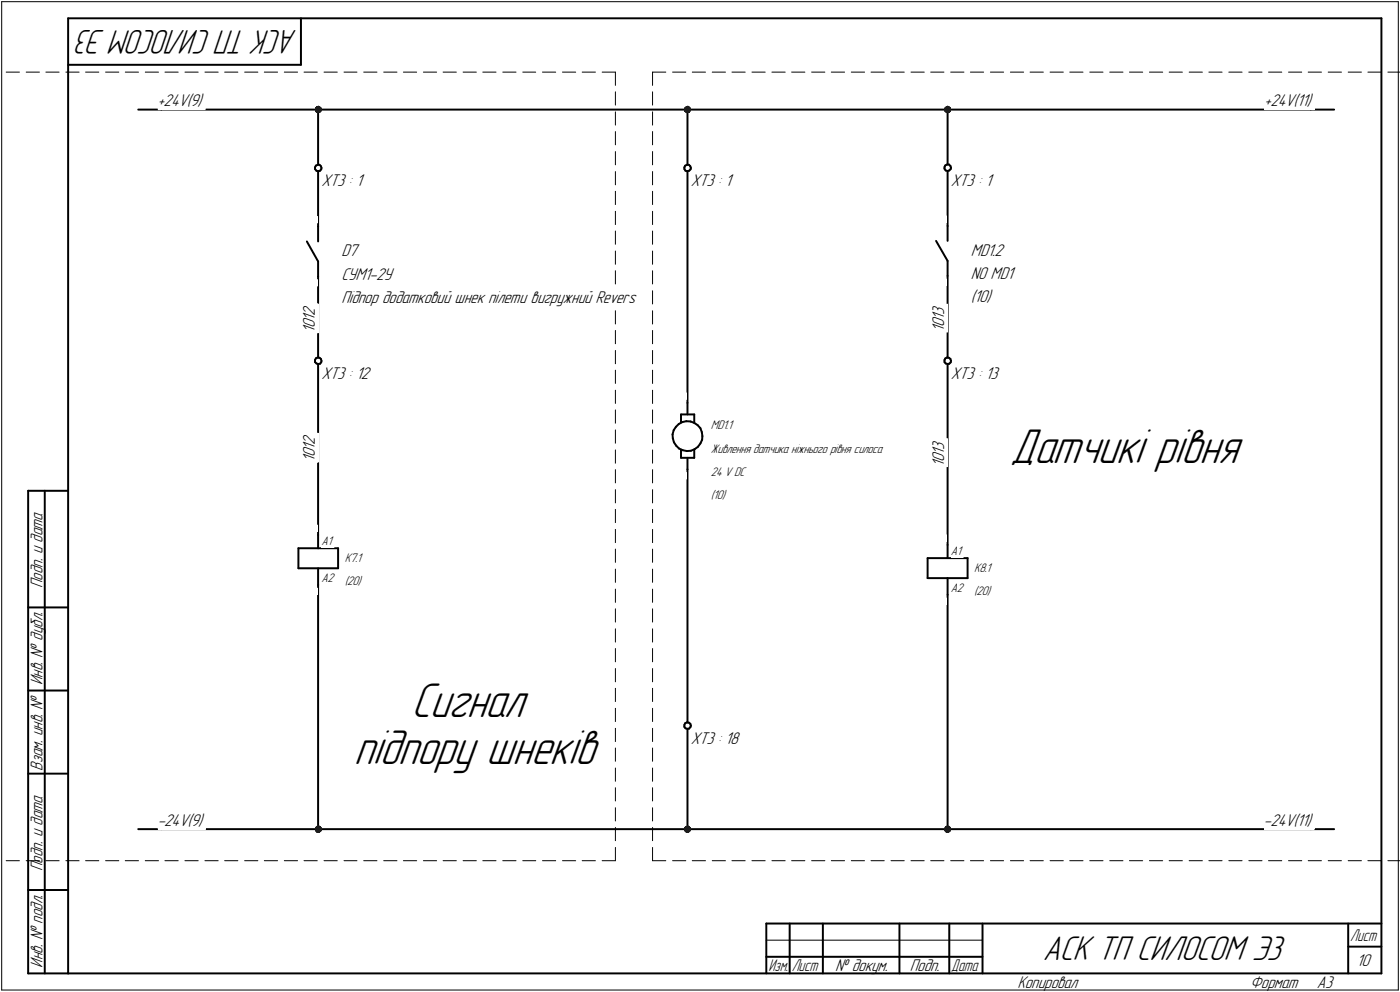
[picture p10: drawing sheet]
<svg xmlns="http://www.w3.org/2000/svg" width="421mm" height="298mm" viewBox="0 0 421 298" stroke-linecap="round" stroke-linejoin="round" font-family="sans-serif">
<defs><g id="words">
<g font-size="15.6">
<text x="303.8" y="139.2">Датчикі рівня</text>
<text x="123.6" y="215.4">Сигнал</text>
<text x="106.4" y="229.7">підпору шнеків</text>
</g>
<g font-size="10.9">
<text x="89.4" y="9" transform="rotate(-180 89.4 9)">АСК ТП СИЛОСОМ Э3</text>
<text x="313.7" y="288.5">АСК ТП СИЛОСОМ Э3</text>
</g>
<g font-size="5.4">
<text x="47.5" y="31.9">+24V(9)</text>
<text x="380.3" y="31.9">+24V(11)</text>
<text x="96.7" y="56">XT3 : 1</text>
<text x="207.8" y="56">XT3 : 1</text>
<text x="286" y="55.9">XT3 : 1</text>
<text x="102.7" y="77">D7</text>
<text x="292" y="76.9">MD1.2</text>
<text x="292" y="83.9">NO MD1</text>
<text x="102.7" y="84">СУМ1-2У</text>
<text x="94.7" y="94.9" transform="rotate(-90 94.7 94.9)">2</text>
<text x="102.7" y="91">Підпор додатковий шнек пілети вигружний Rev</text>
<text x="185.2" y="91">ers</text>
<text x="284" y="94.7" transform="rotate(-90 284 94.7)">3</text>
<text x="292" y="90.9">(10)</text>
<text x="94.7" y="100.1" transform="rotate(-90 94.7 100.1)">1</text>
<text x="94.7" y="98.6" transform="rotate(-90 94.7 98.6)">0</text>
<text x="94.7" y="96.4" transform="rotate(-90 94.7 96.4)">1</text>
<text x="284" y="99.9" transform="rotate(-90 284 99.9)">1</text>
<text x="284" y="98.4" transform="rotate(-90 284 98.4)">0</text>
<text x="284" y="96.1" transform="rotate(-90 284 96.1)">1</text>
<text x="96.7" y="113.9">XT3 : 12</text>
<text x="286" y="113.9">XT3 : 13</text>
<text x="94.7" y="137.5" transform="rotate(-90 94.7 137.5)">0</text>
<text x="94.7" y="135.2" transform="rotate(-90 94.7 135.2)">1</text>
<text x="94.7" y="133.8" transform="rotate(-90 94.7 133.8)">2</text>
<text x="284" y="136.6" transform="rotate(-90 284 136.6)">1</text>
<text x="284" y="135.1" transform="rotate(-90 284 135.1)">3</text>
<text x="94.7" y="138.9" transform="rotate(-90 94.7 138.9)">1</text>
<text x="284" y="140.3" transform="rotate(-90 284 140.3)">1</text>
<text x="284" y="138.8" transform="rotate(-90 284 138.8)">0</text>
<text x="12.8" y="176.7" transform="rotate(-90 12.8 176.7)">Подп. и дата</text>
<text x="12.8" y="205.8" transform="rotate(-90 12.8 205.8)">Инв. № дубл.</text>
<text x="207.8" y="223.5">XT3 : 18</text>
<text x="12.8" y="231.6" transform="rotate(-90 12.8 231.6)">Взам. инв. №</text>
<text x="47.5" y="248.2">-24V(9)</text>
<text x="380.1" y="248.2">-24V(11)</text>
<text x="12.8" y="261.7" transform="rotate(-90 12.8 261.7)">Подп. и дата</text>
<text x="12.8" y="290.8" transform="rotate(-90 12.8 290.8)">Инв. № подл.</text>
<text x="251.2" y="291.8">№ докум.</text>
<text x="273.6" y="291.8">Подп.</text>
<text x="408" y="290.3">10</text>
<text x="306" y="296.8">Копировал</text>
<text x="376" y="296.8">Формат</text>
<text x="396" y="296.8">A3</text>
</g>
<g font-size="5.3">
<text x="406.1" y="282.8">Лист</text>
<text x="231.1" y="291.8">Изм.</text>
<text x="238.1" y="291.8">Лист</text>
<text x="286.1" y="291.8">Дата</text>
</g>
<g font-size="4">
<text x="213.8" y="129.1">MD1.1</text>
<text x="213.8" y="136.1">Живлення датчика ніжнього рівня силоса</text>
<text x="213.8" y="143.1">24 V DC</text>
<text x="213.8" y="150.1">(10)</text>
<text x="96.7" y="163.8">A1</text>
<text x="286" y="166.8">A1</text>
<text x="103.7" y="168.8">K7.1</text>
<text x="293" y="171.8">K8.1</text>
<text x="96.7" y="174.8">A2</text>
<text x="103.7" y="175.8">(20)</text>
<text x="286" y="177.8">A2</text>
<text x="293" y="178.8">(20)</text>
</g>
</g></defs>
<g fill="none" stroke="#000" stroke-width=".59">
<path d="M20.5 5.5v287zM20.5 5.5h395zM20.5 19.5h70zM90.5 5.5v14zM415.5 5.5v287zM41.6 32.9h6.9zM48.5 32.9h47.2zM95.7 32.9h111.1zM95.7 32.9v16.5zM206.8 32.9h78.2zM206.8 32.9v16.5zM285 32.9h109.2z"/>
<path d="M285 32.9v16.5zM394.2 32.9h7zM94.7 50.3v.5zM94.7 50.8l.5 .5zM95 49.8l.5-.3zM95 49.8l-.3 .5zM95.2 51.3l.5 .2zM95.5 49.5h.6zM95.7 51.5v16.6zM95.7 51.5l.6-.2zM96.1 49.5l.4 .5zM96.5 50l.2 .5z"/>
<path d="M96.6 50.9l-.3 .4zM96.7 50.5l-.1 .4zM205.8 50.3v.5zM205.8 50.8l.4 .5zM206.1 49.8l.5-.3zM206.1 49.8l-.3 .5zM206.2 51.3l.6 .2zM206.6 49.5h.6zM206.8 51.5v69.6zM206.8 51.5l.5-.2zM207.2 49.5l.4 .5zM207.3 51.3l.4-.4z"/>
<path d="M207.6 50l.2 .5zM207.8 50.5l-.1 .4zM284.1 50.2v.5zM284.1 50.7l.3 .5zM284.3 49.7l.5-.3zM284.3 49.7l-.2 .5zM284.4 51.2l.6 .2zM284.8 49.4h.6zM285 51.4v16.5zM285 51.4l.5-.2zM285.4 49.4l.4 .5zM285.5 51.2l.4-.4z"/>
<path d="M285.8 49.9l.2 .5zM286 50.4l-.1 .4zM92.3 72.6l3.4 6zM95.7 78.6v4.5zM95.7 68.1v4.5zM281.5 72.4l3.5 6zM285 78.4v4.5zM285 67.9v4.5zM95.7 83.1v24.3zM285 82.9v24.5zM94.7 108.2v.6zM94.7 108.8l.5 .4z"/>
<path d="M95 107.7l.5-.3zM95 107.7l-.3 .5zM95.2 109.2l.5 .2zM95.5 107.4l.6 .1zM95.7 109.4v51.4zM95.7 109.4l.6-.1zM96.1 107.5l.4 .4zM96.5 107.9l.2 .6zM96.6 108.9l-.3 .4zM96.7 108.5l-.1 .4zM284.1 108.2v.6zM284.1 108.8l.3 .4z"/>
<path d="M284.3 107.7l.5-.3zM284.3 107.7l-.2 .5zM284.4 109.2l.6 .2zM284.8 107.4l.6 .1zM285 109.4v54.3zM285 109.4l.5-.1zM285.4 107.5l.4 .4zM285.5 109.3l.4-.4zM285.8 107.9l.2 .6zM286 108.5l-.1 .4zM202.3 130.6l.1 1.1zM202.4 131.7l.3 1.2z"/>
<path d="M202.6 129.3l-.3 1.3zM202.7 132.9l.7 1zM203.3 128.3l-.7 1zM203.4 133.9l.8 .9zM204.1 127.4l1.1-.6zM204.1 127.4l-.8 .9zM204.2 134.8l1.1 .5zM204.8 124.5v2.5zM204.8 124.5h4zM204.8 135.1v2.5zM204.8 137.6h4zM205.2 126.8l1.2-.2z"/>
<path d="M205.3 135.3l1.3 .3zM206.4 126.6l1.3 .1zM206.6 135.6l1.2-.1zM206.8 121.1v3.4zM206.8 137.6v3.5zM207.7 126.7l1.1 .4zM207.8 135.5l1.2-.5zM208.8 124.5v2.5zM208.8 135.1v2.5zM208.8 127.1l1 .7zM209 135l.9-.7zM209.8 127.8l.9 .9z"/>
<path d="M210.7 128.7l.4 1.2zM210.7 133.3l-.8 1zM211.1 129.9l.1 1.2zM211.2 132.2l-.5 1.1zM211.2 131.1v1.1zM8.5 147.5v145zM8.5 147.5h12zM13.5 147.5v145zM206.8 141.1v76zM89.7 170.8h12zM89.7 164.8h12zM89.7 164.8v6z"/>
<path d="M95.7 160.8v4zM95.7 170.8v5zM95.7 175.8v73.4zM101.7 164.8v6zM279 173.7h12zM279 167.7h12zM279 167.7v6zM285 163.7v4zM285 173.7v5zM285 178.7v70.5zM291 167.7v6zM8.5 182.5h12z"/>
<path d="M8.5 207.5h12zM205.8 217.8v.6zM205.8 218.4l.4 .5zM206.1 217.3l.5-.2zM206.1 217.3l-.3 .5zM206.2 218.9l.6 .1zM206.6 217.1l.6 .1zM206.8 219l.5-.1zM206.8 219v30.2zM207.2 217.2l.4 .3zM207.6 217.5l.2 .5zM207.7 218.4l-.4 .5z"/>
<path d="M207.8 218l-.1 .4zM8.5 232.5h12zM41.6 249.2h6.9zM48.5 249.2h47.2zM95.7 249.2h111.1zM206.8 249.2h78.2zM285 249.2h109.2zM394.2 249.2h7zM8.5 267.5h12zM230.5 277.5h185zM230.5 277.5v15zM237.5 277.5v15z"/>
<path d="M247.5 277.5v15zM270.5 277.5v15zM285.5 277.5v15zM295.5 277.5v15zM405.5 277.5v15zM8.5 292.5h12zM20.5 292.5h395zM230.5 287.5h7zM237.5 287.5h10zM247.5 287.5h23zM270.5 287.5h15zM285.5 287.5h10z"/>
<path d="M405.5 284.5h10z"/>
</g>
<g fill="none" stroke="#000" stroke-width=".3">
<path d="M.5 .5v297zM.5 .5h420zM420.5 .5v297zM1.9 21.7h3.9zM7.9 21.7h4zM13.8 21.7h4zM19.8 21.7h4zM25.7 21.7h4zM31.7 21.7h4zM37.7 21.7h4zM43.7 21.7h4zM49.6 21.7h4z"/>
<path d="M55.6 21.7h4zM61.6 21.7h4zM67.6 21.7h3.9zM73.6 21.7h4zM79.5 21.7h4zM85.5 21.7h4zM91.4 21.7h4zM97.5 21.7h3.9zM103.5 21.7h3.9zM109.4 21.7h4zM115.4 21.7h4zM121.3 21.7h4z"/>
<path d="M127.3 21.7h4zM133.3 21.7h3.9zM139.3 21.7h4zM145.2 21.7h4zM151.2 21.7h4zM157.2 21.7h3.9zM163.2 21.7h3.9zM169.2 21.7h3.9zM175.1 21.7h4zM181.1 21.7h4zM185.1 21.7v4zM185.1 27.6v4z"/>
<path d="M185.1 33.6v4zM185.1 39.5v4zM196.3 21.7h3.9zM196.3 39.5v4zM196.3 33.6v4zM196.3 27.6v4zM196.3 21.7v4zM202.3 21.7h3.9zM208.2 21.7h4zM214.2 21.7h4zM220.1 21.7h4zM226.1 21.7h4z"/>
<path d="M232.2 21.7h3.9zM238.1 21.7h4zM244.1 21.7h4zM250 21.7h4zM256 21.7h4zM262 21.7h3.9zM268 21.7h3.9zM274 21.7h4zM279.9 21.7h4zM285.9 21.7h4zM291.8 21.7h4zM297.9 21.7h3.9z"/>
<path d="M303.9 21.7h3.9zM309.8 21.7h4zM315.8 21.7h4zM321.7 21.7h4zM327.7 21.7h4zM333.8 21.7h3.9zM339.7 21.7h4zM345.7 21.7h4zM351.6 21.7h4zM357.6 21.7h4zM363.6 21.7h3.9zM369.6 21.7h3.9z"/>
<path d="M375.6 21.7h4zM381.5 21.7h4zM387.5 21.7h4zM393.4 21.7h4zM399.5 21.7h3.9zM405.5 21.7h3.9zM411.4 21.7h4zM417.4 21.7h3.6zM185.1 45.6v3.9zM185.1 51.6v3.9zM185.1 57.5v4zM196.3 57.5v4z"/>
<path d="M196.3 51.6v3.9zM196.3 45.6v3.9zM185.1 63.5v4zM185.1 69.4v4zM185.1 75.4v4zM196.3 75.4v4zM196.3 69.4v4zM196.3 63.5v4zM185.1 81.4v3.9zM185.1 87.4v4zM185.1 93.4v4zM185.1 99.3v4z"/>
<path d="M196.3 99.3v4zM196.3 93.4v4zM196.3 87.4v4zM196.3 81.4v3.9zM185.1 105.3v4zM185.1 111.3v3.9zM185.1 117.3v3.9zM196.3 117.3v3.9zM196.3 111.3v3.9zM196.3 105.3v4zM185.1 123.2v4zM185.1 129.2v4z"/>
<path d="M185.1 135.2v4zM196.3 135.2v4zM196.3 129.2v4zM196.3 123.2v4zM185.1 141.1v4zM185.1 147.2v3.9zM185.1 153.1v4zM185.1 159.1v4zM196.3 159.1v4zM196.3 153.1v4zM196.3 147.2v3.9zM196.3 141.1v4z"/>
<path d="M185.1 165v4zM185.1 171v4zM185.1 177v4zM196.3 177v4zM196.3 171v4zM196.3 165v4zM185.1 183v3.9zM185.1 189v4zM185.1 194.9v4zM196.3 194.9v4zM196.3 189v4zM196.3 183v3.9z"/>
<path d="M185.1 200.9v4zM185.1 206.8v4zM185.1 212.9v3.9zM185.1 218.9v3.9zM196.3 218.9v3.9zM196.3 212.9v3.9zM196.3 206.8v4zM196.3 200.9v4zM185.1 224.8v4zM185.1 230.8v4zM185.1 236.7v4zM196.3 236.7v4z"/>
<path d="M196.3 230.8v4zM196.3 224.8v4zM1.9 258.7h3.9zM7.9 258.7h4zM13.8 258.7h4zM19.8 258.7h4zM25.7 258.7h4zM31.7 258.7h4zM37.7 258.7h4zM43.7 258.7h4zM49.6 258.7h4zM55.6 258.7h4z"/>
<path d="M61.6 258.7h4zM67.6 258.7h3.9zM73.6 258.7h4zM79.5 258.7h4zM85.5 258.7h4zM91.4 258.7h4zM97.5 258.7h3.9zM103.5 258.7h3.9zM109.4 258.7h4zM115.4 258.7h4zM121.3 258.7h4zM127.3 258.7h4z"/>
<path d="M133.3 258.7h3.9zM139.3 258.7h4zM145.2 258.7h4zM151.2 258.7h4zM157.2 258.7h3.9zM163.2 258.7h3.9zM169.2 258.7h3.9zM175.1 258.7h4zM181.1 258.7h4zM185.1 242.7v4zM185.1 248.7v3.9zM185.1 254.7v4z"/>
<path d="M196.3 258.7h3.9zM196.3 254.7v4zM196.3 248.7v3.9zM196.3 242.7v4zM202.3 258.7h3.9zM208.2 258.7h4zM214.2 258.7h4zM220.1 258.7h4zM226.1 258.7h4zM232.2 258.7h3.9zM238.1 258.7h4zM244.1 258.7h4z"/>
<path d="M250 258.7h4zM256 258.7h4zM262 258.7h3.9zM268 258.7h3.9zM274 258.7h4zM279.9 258.7h4zM285.9 258.7h4zM291.8 258.7h4zM297.9 258.7h3.9zM303.9 258.7h3.9zM309.8 258.7h4zM315.8 258.7h4z"/>
<path d="M321.7 258.7h4zM327.7 258.7h4zM333.8 258.7h3.9zM339.7 258.7h4zM345.7 258.7h4zM351.6 258.7h4zM357.6 258.7h4zM363.6 258.7h3.9zM369.6 258.7h3.9zM375.6 258.7h4zM381.5 258.7h4zM387.5 258.7h4z"/>
<path d="M393.4 258.7h4zM399.5 258.7h3.9zM405.5 258.7h3.9zM411.4 258.7h4zM417.4 258.7h3.6zM.5 297.5h420zM230.5 282.5h65z"/>
</g>
<g fill="#1c1c1c" stroke="#1c1c1c" stroke-width=".3">
<path d="M95.4 248.2h.7zM95.2 248.3h1zM95.1 248.4h1.3zM95 248.5h1.4zM95 248.6h1.5zM94.9 248.7h1.7zM94.9 248.8h1.8zM94.8 248.8h1.9zM94.7 248.9h2zM94.7 249h2zM94.7 249.1h2zM94.7 249.2h2zM94.7 249.3h2zM94.7 249.3h2zM94.7 249.4h2zM94.8 249.5h1.9zM94.8 249.6h1.9zM94.9 249.7h1.7zM94.9 249.8h1.7zM95 249.9h1.5zM95 249.9h1.4zM95.1 250h1.2zM95.2 250.1h.9z"/>
<path d="M206.5 248.2h.6zM206.3 248.3h1zM206.2 248.4h1.2zM206.1 248.5h1.4zM206 248.6h1.5zM205.9 248.7h1.7zM205.9 248.8h1.8zM205.8 248.8h1.9zM205.8 248.9h2zM205.8 249h2zM205.7 249.1h2.1zM205.7 249.2h2.1zM205.7 249.3h2.1zM205.8 249.3h2zM205.8 249.4h2zM205.8 249.5h1.9zM205.8 249.6h1.9zM205.9 249.7h1.7zM205.9 249.8h1.7zM206 249.9h1.5zM206.1 249.9h1.3zM206.2 250h1.1zM206.3 250.1h.9z"/>
<path d="M284.6 248.2h.7zM284.6 248.3h.9zM284.4 248.4h1.3zM284.2 248.5h1.5zM284.2 248.6h1.5zM284.1 248.7h1.7zM284.1 248.8h1.8zM284.1 248.8h1.8zM284.1 248.9h1.9zM284.1 249h1.9zM284 249.1h2zM284 249.2h2zM284 249.3h2zM284.1 249.3h1.9zM284.1 249.4h1.9zM284.1 249.5h1.8zM284.1 249.6h1.8zM284.1 249.7h1.7zM284.1 249.8h1.7zM284.2 249.9h1.5zM284.3 249.9h1.4zM284.4 250h1.1zM284.6 250.1h.7z"/>
<path d="M95.6 31.9h.3zM95.2 32h.9zM95.2 32.1h1zM95.1 32.2h1.3zM95 32.3h1.5zM94.9 32.3h1.7zM94.9 32.4h1.7zM94.8 32.5h1.9zM94.8 32.6h1.9zM94.7 32.7h2zM94.7 32.8h2zM94.7 32.9h2zM94.7 32.9h2zM94.7 33h2zM94.7 33.1h2zM94.7 33.2h2zM94.8 33.3h1.9zM94.8 33.4h1.9zM94.9 33.4h1.7zM94.9 33.5h1.6zM95 33.6h1.4zM95.1 33.7h1.3zM95.2 33.8h1.1zM95.4 33.9h.5z"/>
<path d="M206.7 31.9h.3zM206.3 32h.8zM206.2 32.1h1.1zM206.2 32.2h1.2zM206.1 32.3h1.4zM205.9 32.3h1.7zM205.9 32.4h1.7zM205.8 32.5h1.9zM205.8 32.6h1.9zM205.8 32.7h2zM205.8 32.8h2zM205.7 32.9h2.1zM205.7 32.9h2.1zM205.7 33h2.1zM205.8 33.1h2zM205.8 33.2h2zM205.8 33.3h1.9zM205.8 33.4h1.9zM205.9 33.4h1.7zM205.9 33.5h1.6zM206.1 33.6h1.4zM206.2 33.7h1.2zM206.2 33.8h1.1zM206.5 33.9h.5z"/>
<path d="M284.8 31.9h.4zM284.6 32h.7zM284.5 32.1h1zM284.4 32.2h1.3zM284.2 32.3h1.5zM284.1 32.3h1.7zM284.1 32.4h1.7zM284.1 32.5h1.8zM284.1 32.6h1.8zM284.1 32.7h1.9zM284.1 32.8h1.9zM284 32.9h2zM284 32.9h2zM284 33h2zM284.1 33.1h1.9zM284.1 33.2h1.9zM284.1 33.3h1.8zM284.1 33.4h1.8zM284.1 33.4h1.7zM284.1 33.5h1.6zM284.3 33.6h1.4zM284.4 33.7h1.3zM284.5 33.8h1zM284.7 33.9h.5z"/>
</g>
<g fill="#fff" stroke="#fff" stroke-width=".3">
<path d="M47.5 28h14.2zM47.5 28.1h14.2zM47.5 28.2h14.2zM47.5 28.3h14.2zM47.5 28.4h14.2zM47.5 28.4h14.2zM47.5 28.5h14.2zM47.5 28.6h14.2zM47.5 28.7h14.2zM47.5 28.8h14.2zM47.5 28.9h14.2zM47.5 29h14.2zM47.5 29h14.2zM47.5 29.1h14.2zM47.5 29.2h14.2zM47.5 29.3h14.2zM47.5 29.4h14.2zM47.5 29.5h14.2zM47.5 29.5h14.2zM47.5 29.6h14.2zM47.5 29.7h14.2zM47.5 29.8h14.2zM47.5 29.9h14.2zM47.5 30h14.2zM47.5 30.1h14.2zM47.5 30.1h14.2zM47.5 30.2h14.2zM47.5 30.3h14.2zM47.5 30.4h14.2zM47.5 30.5h14.2zM47.5 30.6h14.2zM47.5 30.6h14.2zM47.5 30.7h14.2zM47.5 30.8h14.2zM47.5 30.9h14.2zM47.5 31h14.2zM47.5 31.1h14.2zM47.5 31.2h14.2zM47.5 31.2h14.2zM47.5 31.3h14.2zM47.5 31.4h14.2zM47.5 31.5h14.2zM47.5 31.6h14.2zM47.5 31.7h14.2zM47.5 31.7h14.2zM47.5 31.8h14.2zM47.5 31.9h14.2zM47.5 32h14.2zM47.5 32.1h14.2zM47.5 32.2h14.2zM47.5 32.3h14.2zM47.5 32.3h14.2zM47.5 32.4h14.2zM47.5 32.5h14.2zM47.5 32.6h14.2zM47.5 32.7h14.2zM47.5 32.8h14.2zM47.5 32.9h14.2zM47.5 32.9h14.2z"/>
<path d="M47.5 244.3h14.4zM47.5 244.3h14.4zM47.5 244.4h14.4zM47.5 244.5h14.4zM47.5 244.6h14.4zM47.5 244.7h14.4zM47.5 244.8h14.4zM47.5 244.9h14.4zM47.5 244.9h14.4zM47.5 245h14.4zM47.5 245.1h14.4zM47.5 245.2h14.4zM47.5 245.3h14.4zM47.5 245.4h14.4zM47.5 245.4h14.4zM47.5 245.5h14.4zM47.5 245.6h14.4zM47.5 245.7h14.4zM47.5 245.8h14.4zM47.5 245.9h14.4zM47.5 246h14.4zM47.5 246h14.4zM47.5 246.1h14.4zM47.5 246.2h14.4zM47.5 246.3h14.4zM47.5 246.4h14.4zM47.5 246.5h14.4zM47.5 246.5h14.4zM47.5 246.6h14.4zM47.5 246.7h14.4zM47.5 246.8h14.4zM47.5 246.9h14.4zM47.5 247h14.4zM47.5 247.1h14.4zM47.5 247.1h14.4zM47.5 247.2h14.4zM47.5 247.3h14.4zM47.5 247.4h14.4zM47.5 247.5h14.4zM47.5 247.6h14.4zM47.5 247.6h14.4zM47.5 247.7h14.4zM47.5 247.8h14.4zM47.5 247.9h14.4zM47.5 248h14.4zM47.5 248.1h14.4zM47.5 248.2h14.4zM47.5 248.2h14.4zM47.5 248.3h14.4zM47.5 248.4h14.4zM47.5 248.5h14.4zM47.5 248.6h14.4zM47.5 248.7h14.4zM47.5 248.8h14.4zM47.5 248.8h14.4zM47.5 248.9h14.4zM47.5 249h14.4zM47.5 249.1h14.4zM47.5 249.2h14.4z"/>
<path d="M96.7 80.3h1.9zM96.7 80.3h1.9zM96.7 80.4h1.9zM96.7 80.5h1.9zM96.7 80.6h1.9zM96.7 80.7h1.9zM96.7 80.8h1.9zM96.7 80.9h1.9zM96.7 80.9h1.9zM96.7 81h1.9zM96.7 81.1h1.9zM96.7 81.2h1.9zM96.7 81.3h1.9zM96.7 81.4h1.9zM96.7 81.4h1.9zM96.7 81.5h1.9zM96.7 81.6h1.9zM96.7 81.7h1.9zM96.7 81.8h1.9zM96.7 81.9h1.9zM96.7 82h1.9zM96.7 82h1.9zM96.7 82.1h1.9zM96.7 82.2h1.9zM96.7 82.3h1.9zM96.7 82.4h1.9zM96.7 82.5h1.9zM96.7 82.5h1.9zM96.7 82.6h1.9zM96.7 82.7h1.9zM96.7 82.8h1.9zM96.7 82.9h1.9zM96.7 83h1.9zM96.7 83.1h1.9zM96.7 83.1h1.9zM96.7 83.2h1.9zM96.7 83.3h1.9zM96.7 83.4h1.9zM96.7 83.5h1.9zM96.7 83.6h1.9zM96.7 83.7h1.9zM96.7 83.7h1.9z"/>
<path d="M91.9 84.1h3.6zM91.9 84.2h3.6zM91.9 84.2h3.6zM91.9 84.3h3.6zM91.9 84.4h3.6zM91.9 84.5h3.6zM91.9 84.6h3.6zM91.9 84.7h3.6zM91.9 84.8h3.6zM91.9 84.8h3.6zM91.9 84.9h3.6zM91.9 85h3.6zM91.9 85.1h3.6zM91.9 85.2h3.6zM91.9 85.3h3.6zM91.9 85.3h3.6zM91.9 85.4h3.6zM91.9 85.5h3.6zM91.9 85.6h3.6zM91.9 85.7h3.6zM91.9 85.8h3.6zM91.9 85.9h3.6zM91.9 85.9h3.6z"/>
<path d="M96.7 68.2h1.9zM96.7 68.3h1.9zM96.7 68.4h1.9zM96.7 68.5h1.9zM96.7 68.6h1.9zM96.7 68.7h1.9zM96.7 68.7h1.9zM96.7 68.8h1.9zM96.7 68.9h1.9zM96.7 69h1.9zM96.7 69.1h1.9zM96.7 69.2h1.9zM96.7 69.3h1.9zM96.7 69.3h1.9zM96.7 69.4h1.9zM96.7 69.5h1.9zM96.7 69.6h1.9zM96.7 69.7h1.9zM96.7 69.8h1.9zM96.7 69.8h1.9zM96.7 69.9h1.9zM96.7 70h1.9zM96.7 70.1h1.9zM96.7 70.2h1.9zM96.7 70.3h1.9zM96.7 70.4h1.9zM96.7 70.4h1.9zM96.7 70.5h1.9zM96.7 70.6h1.9zM96.7 70.7h1.9zM96.7 70.8h1.9zM96.7 70.9h1.9zM96.7 71h1.9zM96.7 71h1.9zM96.7 71.1h1.9zM96.7 71.2h1.9zM96.7 71.3h1.9zM96.7 71.4h1.9zM96.7 71.5h1.9zM96.7 71.5h1.9zM96.7 71.6h1.9zM96.7 71.7h1.9z"/>
<path d="M91.9 65.1h3.6zM91.9 65.2h3.6zM91.9 65.3h3.6zM91.9 65.4h3.6zM91.9 65.4h3.6zM91.9 65.5h3.6zM91.9 65.6h3.6zM91.9 65.7h3.6zM91.9 65.8h3.6zM91.9 65.9h3.6zM91.9 66h3.6zM91.9 66h3.6zM91.9 66.1h3.6zM91.9 66.2h3.6zM91.9 66.3h3.6zM91.9 66.4h3.6zM91.9 66.5h3.6zM91.9 66.5h3.6zM91.9 66.6h3.6zM91.9 66.7h3.6zM91.9 66.8h3.6zM91.9 66.9h3.6zM91.9 67h3.6z"/>
<path d="M102.7 73.2h5.8zM102.7 73.2h5.8zM102.7 73.3h5.8zM102.7 73.4h5.8zM102.7 73.5h5.8zM102.7 73.6h5.8zM102.7 73.7h5.8zM102.7 73.7h5.8zM102.7 73.8h5.8zM102.7 73.9h5.8zM102.7 74h5.8zM102.7 74.1h5.8zM102.7 74.2h5.8zM102.7 74.3h5.8zM102.7 74.3h5.8zM102.7 74.4h5.8zM102.7 74.5h5.8zM102.7 74.6h5.8zM102.7 74.7h5.8zM102.7 74.8h5.8zM102.7 74.8h5.8zM102.7 74.9h5.8zM102.7 75h5.8zM102.7 75.1h5.8zM102.7 75.2h5.8zM102.7 75.3h5.8zM102.7 75.4h5.8zM102.7 75.4h5.8zM102.7 75.5h5.8zM102.7 75.6h5.8zM102.7 75.7h5.8zM102.7 75.8h5.8zM102.7 75.9h5.8zM102.7 75.9h5.8zM102.7 76h5.8zM102.7 76.1h5.8zM102.7 76.2h5.8zM102.7 76.3h5.8zM102.7 76.4h5.8zM102.7 76.5h5.8zM102.7 76.5h5.8zM102.7 76.6h5.8zM102.7 76.7h5.8zM102.7 76.8h5.8zM102.7 76.9h5.8zM102.7 77h5.8zM102.7 77h5.8zM102.7 77.1h5.8zM102.7 77.2h5.8zM102.7 77.3h5.8zM102.7 77.4h5.8zM102.7 77.5h5.8zM102.7 77.6h5.8zM102.7 77.6h5.8zM102.7 77.7h5.8zM102.7 77.8h5.8zM102.7 77.9h5.8zM102.7 78h5.8zM102.7 78.1h5.8z"/>
<path d="M102.7 80.1h16.1zM102.7 80.2h16.1zM102.7 80.3h16.1zM102.7 80.3h16.1zM102.7 80.4h16.1zM102.7 80.5h16.1zM102.7 80.6h16.1zM102.7 80.7h16.1zM102.7 80.8h16.1zM102.7 80.9h16.1zM102.7 80.9h16.1zM102.7 81h16.1zM102.7 81.1h16.1zM102.7 81.2h16.1zM102.7 81.3h16.1zM102.7 81.4h16.1zM102.7 81.4h16.1zM102.7 81.5h16.1zM102.7 81.6h16.1zM102.7 81.7h16.1zM102.7 81.8h16.1zM102.7 81.9h16.1zM102.7 82h16.1zM102.7 82h16.1zM102.7 82.1h16.1zM102.7 82.2h16.1zM102.7 82.3h16.1zM102.7 82.4h16.1zM102.7 82.5h16.1zM102.7 82.5h16.1zM102.7 82.6h16.1zM102.7 82.7h16.1zM102.7 82.8h16.1zM102.7 82.9h16.1zM102.7 83h16.1zM102.7 83.1h16.1zM102.7 83.1h16.1zM102.7 83.2h16.1zM102.7 83.3h16.1zM102.7 83.4h16.1zM102.7 83.5h16.1zM102.7 83.6h16.1zM102.7 83.7h16.1zM102.7 83.7h16.1zM102.7 83.8h16.1zM102.7 83.9h16.1zM102.7 84h16.1zM102.7 84.1h16.1zM102.7 84.2h16.1zM102.7 84.2h16.1zM102.7 84.3h16.1zM102.7 84.4h16.1zM102.7 84.5h16.1zM102.7 84.6h16.1zM102.7 84.7h16.1zM102.7 84.8h16.1zM102.7 84.8h16.1zM102.7 84.9h16.1zM102.7 85h16.1z"/>
<path d="M102.7 87.1h89.4zM102.7 87.2h89.4zM102.7 87.3h89.4zM102.7 87.4h89.4zM102.7 87.5h89.4zM102.7 87.5h89.4zM102.7 87.6h89.4zM102.7 87.7h89.4zM102.7 87.8h89.4zM102.7 87.9h89.4zM102.7 88h89.4zM102.7 88.1h89.4zM102.7 88.1h89.4zM102.7 88.2h89.4zM102.7 88.3h89.4zM102.7 88.4h89.4zM102.7 88.5h89.4zM102.7 88.6h89.4zM102.7 88.6h89.4zM102.7 88.7h89.4zM102.7 88.8h89.4zM102.7 88.9h89.4zM102.7 89h89.4zM102.7 89.1h89.4zM102.7 89.2h89.4zM102.7 89.2h89.4zM102.7 89.3h89.4zM102.7 89.4h89.4zM102.7 89.5h89.4zM102.7 89.6h89.4zM102.7 89.7h89.4zM102.7 89.7h89.4zM102.7 89.8h89.4zM102.7 89.9h89.4zM102.7 90h89.4zM102.7 90.1h89.4zM102.7 90.2h89.4zM102.7 90.3h89.4zM102.7 90.3h89.4zM102.7 90.4h89.4zM102.7 90.5h89.4zM102.7 90.6h89.4zM102.7 90.7h89.4zM102.7 90.8h89.4zM102.7 90.8h89.4zM102.7 90.9h89.4zM102.7 91h89.4zM102.7 91.1h89.4zM102.7 91.2h89.4zM102.7 91.3h89.4zM102.7 91.4h89.4zM102.7 91.4h89.4zM102.7 91.5h89.4zM102.7 91.6h89.4zM102.7 91.7h89.4zM102.7 91.8h89.4zM102.7 91.9h89.4zM102.7 91.9h89.4zM102.7 92h89.4z"/>
<path d="M91.9 176.8h3.6zM91.9 176.9h3.6zM91.9 177h3.6zM91.9 177h3.6zM91.9 177.1h3.6zM91.9 177.2h3.6zM91.9 177.3h3.6zM91.9 177.4h3.6zM91.9 177.5h3.6zM91.9 177.5h3.6zM91.9 177.6h3.6zM91.9 177.7h3.6zM91.9 177.8h3.6zM91.9 177.9h3.6zM91.9 178h3.6zM91.9 178.1h3.6zM91.9 178.1h3.6zM91.9 178.2h3.6zM91.9 178.3h3.6zM91.9 178.4h3.6zM91.9 178.5h3.6zM91.9 178.6h3.6zM91.9 178.6h3.6z"/>
<path d="M91.9 157.8h3.6zM91.9 157.9h3.6zM91.9 158h3.6zM91.9 158.1h3.6zM91.9 158.2h3.6zM91.9 158.2h3.6zM91.9 158.3h3.6zM91.9 158.4h3.6zM91.9 158.5h3.6zM91.9 158.6h3.6zM91.9 158.7h3.6zM91.9 158.7h3.6zM91.9 158.8h3.6zM91.9 158.9h3.6zM91.9 159h3.6zM91.9 159.1h3.6zM91.9 159.2h3.6zM91.9 159.3h3.6zM91.9 159.3h3.6zM91.9 159.4h3.6zM91.9 159.5h3.6zM91.9 159.6h3.6zM91.9 159.7h3.6z"/>
<path d="M96.7 172h4.3zM96.7 172h4.3zM96.7 172.1h4.3zM96.7 172.2h4.3zM96.7 172.3h4.3zM96.7 172.4h4.3zM96.7 172.5h4.3zM96.7 172.6h4.3zM96.7 172.6h4.3zM96.7 172.7h4.3zM96.7 172.8h4.3zM96.7 172.9h4.3zM96.7 173h4.3zM96.7 173.1h4.3zM96.7 173.1h4.3zM96.7 173.2h4.3zM96.7 173.3h4.3zM96.7 173.4h4.3zM96.7 173.5h4.3zM96.7 173.6h4.3zM96.7 173.7h4.3zM96.7 173.7h4.3zM96.7 173.8h4.3zM96.7 173.9h4.3zM96.7 174h4.3zM96.7 174.1h4.3zM96.7 174.2h4.3zM96.7 174.2h4.3zM96.7 174.3h4.3zM96.7 174.4h4.3zM96.7 174.5h4.3zM96.7 174.6h4.3zM96.7 174.7h4.3zM96.7 174.8h4.3zM96.7 174.8h4.3zM96.7 174.9h4.3zM96.7 175h4.3zM96.7 175.1h4.3zM96.7 175.2h4.3zM96.7 175.3h4.3zM96.7 175.3h4.3zM96.7 175.4h4.3zM96.7 175.5h4.3z"/>
<path d="M96.7 161h3.8zM96.7 161h3.8zM96.7 161.1h3.8zM96.7 161.2h3.8zM96.7 161.3h3.8zM96.7 161.4h3.8zM96.7 161.5h3.8zM96.7 161.5h3.8zM96.7 161.6h3.8zM96.7 161.7h3.8zM96.7 161.8h3.8zM96.7 161.9h3.8zM96.7 162h3.8zM96.7 162.1h3.8zM96.7 162.1h3.8zM96.7 162.2h3.8zM96.7 162.3h3.8zM96.7 162.4h3.8zM96.7 162.5h3.8zM96.7 162.6h3.8zM96.7 162.6h3.8zM96.7 162.7h3.8zM96.7 162.8h3.8zM96.7 162.9h3.8zM96.7 163h3.8zM96.7 163.1h3.8zM96.7 163.2h3.8zM96.7 163.2h3.8zM96.7 163.3h3.8zM96.7 163.4h3.8zM96.7 163.5h3.8zM96.7 163.6h3.8zM96.7 163.7h3.8zM96.7 163.7h3.8zM96.7 163.8h3.8zM96.7 163.9h3.8zM96.7 164h3.8zM96.7 164.1h3.8zM96.7 164.2h3.8zM96.7 164.3h3.8zM96.7 164.3h3.8zM96.7 164.4h3.8zM96.7 164.5h3.8z"/>
<path d="M103.7 166h5.6zM103.7 166.1h5.6zM103.7 166.2h5.6zM103.7 166.3h5.6zM103.7 166.4h5.6zM103.7 166.5h5.6zM103.7 166.5h5.6zM103.7 166.6h5.6zM103.7 166.7h5.6zM103.7 166.8h5.6zM103.7 166.9h5.6zM103.7 167h5.6zM103.7 167h5.6zM103.7 167.1h5.6zM103.7 167.2h5.6zM103.7 167.3h5.6zM103.7 167.4h5.6zM103.7 167.5h5.6zM103.7 167.6h5.6zM103.7 167.6h5.6zM103.7 167.7h5.6zM103.7 167.8h5.6zM103.7 167.9h5.6zM103.7 168h5.6zM103.7 168.1h5.6zM103.7 168.1h5.6zM103.7 168.2h5.6zM103.7 168.3h5.6zM103.7 168.4h5.6zM103.7 168.5h5.6zM103.7 168.6h5.6zM103.7 168.7h5.6zM103.7 168.7h5.6zM103.7 168.8h5.6zM103.7 168.9h5.6zM103.7 169h5.6zM103.7 169.1h5.6zM103.7 169.2h5.6zM103.7 169.2h5.6zM103.7 169.3h5.6zM103.7 169.4h5.6zM103.7 169.5h5.6z"/>
<path d="M103.7 173h5.5zM103.7 173.1h5.5zM103.7 173.1h5.5zM103.7 173.2h5.5zM103.7 173.3h5.5zM103.7 173.4h5.5zM103.7 173.5h5.5zM103.7 173.6h5.5zM103.7 173.7h5.5zM103.7 173.7h5.5zM103.7 173.8h5.5zM103.7 173.9h5.5zM103.7 174h5.5zM103.7 174.1h5.5zM103.7 174.2h5.5zM103.7 174.2h5.5zM103.7 174.3h5.5zM103.7 174.4h5.5zM103.7 174.5h5.5zM103.7 174.6h5.5zM103.7 174.7h5.5zM103.7 174.8h5.5zM103.7 174.8h5.5zM103.7 174.9h5.5zM103.7 175h5.5zM103.7 175.1h5.5zM103.7 175.2h5.5zM103.7 175.3h5.5zM103.7 175.3h5.5zM103.7 175.4h5.5zM103.7 175.5h5.5zM103.7 175.6h5.5zM103.7 175.7h5.5zM103.7 175.8h5.5zM103.7 175.9h5.5zM103.7 175.9h5.5zM103.7 176h5.5zM103.7 176.1h5.5zM103.7 176.2h5.5zM103.7 176.3h5.5zM103.7 176.4h5.5zM103.7 176.4h5.5z"/>
<path d="M90.8 130.2h5zM90.8 130.3h5zM90.8 130.4h5zM90.8 130.5h5zM90.8 130.6h5zM90.8 130.6h5zM90.8 130.7h5zM90.8 130.8h5zM90.8 130.9h5zM90.8 131h5zM90.8 131.1h5zM90.8 131.1h5zM90.8 131.2h5zM90.8 131.3h5zM90.8 131.4h5zM90.8 131.5h5zM90.8 131.6h5zM90.8 131.7h5zM90.8 131.7h5zM90.8 131.8h5zM90.8 131.9h5zM90.8 132h5zM90.8 132.1h5zM90.8 132.2h5zM90.8 132.2h5zM90.8 132.3h5zM90.8 132.4h5zM90.8 132.5h5zM90.8 132.6h5zM90.8 132.7h5zM90.8 132.8h5zM90.8 132.8h5zM90.8 132.9h5zM90.8 133h5zM90.8 133.1h5zM90.8 133.2h5zM90.8 133.3h5zM90.8 133.3h5zM90.8 133.4h5zM90.8 133.5h5zM90.8 133.6h5zM90.8 133.7h5zM90.8 133.8h5zM90.8 133.9h5zM90.8 133.9h5zM90.8 134h5zM90.8 134.1h5zM90.8 134.2h5zM90.8 134.3h5zM90.8 134.4h5zM90.8 134.5h5zM90.8 134.5h5zM90.8 134.6h5zM90.8 134.7h5zM90.8 134.8h5zM90.8 134.9h5zM90.8 135h5zM90.8 135h5zM90.8 135.1h5zM90.8 135.2h5zM90.8 135.3h5zM90.8 135.4h5zM90.8 135.5h5zM90.8 135.6h5zM90.8 135.6h5zM90.8 135.7h5zM90.8 135.8h5zM90.8 135.9h5zM90.8 136h5zM90.8 136.1h5zM90.8 136.1h5zM90.8 136.2h5zM90.8 136.3h5zM90.8 136.4h5zM90.8 136.5h5zM90.8 136.6h5zM90.8 136.7h5zM90.8 136.7h5zM90.8 136.8h5zM90.8 136.9h5zM90.8 137h5zM90.8 137.1h5zM90.8 137.2h5zM90.8 137.2h5zM90.8 137.3h5zM90.8 137.4h5zM90.8 137.5h5zM90.8 137.6h5zM90.8 137.7h5zM90.8 137.8h5zM90.8 137.8h5zM90.8 137.9h5zM90.8 138h5zM90.8 138.1h5zM90.8 138.2h5zM90.8 138.3h5zM90.8 138.3h5zM90.8 138.4h5zM90.8 138.5h5zM90.8 138.6h5zM90.8 138.7h5zM90.8 138.8h5zM90.8 138.9h5z"/>
<path d="M207.8 120.2h1.9zM207.8 120.3h1.9zM207.8 120.4h1.9zM207.8 120.5h1.9zM207.8 120.6h1.9zM207.8 120.6h1.9zM207.8 120.7h1.9zM207.8 120.8h1.9zM207.8 120.9h1.9zM207.8 121h1.9zM207.8 121.1h1.9zM207.8 121.2h1.9zM207.8 121.2h1.9zM207.8 121.3h1.9zM207.8 121.4h1.9zM207.8 121.5h1.9zM207.8 121.6h1.9zM207.8 121.7h1.9zM207.8 121.8h1.9zM207.8 121.8h1.9zM207.8 121.9h1.9zM207.8 122h1.9zM207.8 122.1h1.9zM207.8 122.2h1.9zM207.8 122.3h1.9zM207.8 122.3h1.9zM207.8 122.4h1.9zM207.8 122.5h1.9zM207.8 122.6h1.9zM207.8 122.7h1.9zM207.8 122.8h1.9zM207.8 122.9h1.9zM207.8 122.9h1.9zM207.8 123h1.9zM207.8 123.1h1.9zM207.8 123.2h1.9zM207.8 123.3h1.9zM207.8 123.4h1.9zM207.8 123.4h1.9zM207.8 123.5h1.9zM207.8 123.6h1.9zM207.8 123.7h1.9zM207.8 123.8h1.9z"/>
<path d="M202.9 118.1h3.6zM202.9 118.2h3.6zM202.9 118.3h3.6zM202.9 118.4h3.6zM202.9 118.4h3.6zM202.9 118.5h3.6zM202.9 118.6h3.6zM202.9 118.7h3.6zM202.9 118.8h3.6zM202.9 118.9h3.6zM202.9 119h3.6zM202.9 119h3.6zM202.9 119.1h3.6zM202.9 119.2h3.6zM202.9 119.3h3.6zM202.9 119.4h3.6zM202.9 119.5h3.6zM202.9 119.5h3.6zM202.9 119.6h3.6zM202.9 119.7h3.6zM202.9 119.8h3.6zM202.9 119.9h3.6zM202.9 120h3.6z"/>
<path d="M207.8 139.3h1.9zM207.8 139.4h1.9zM207.8 139.4h1.9zM207.8 139.5h1.9zM207.8 139.6h1.9zM207.8 139.7h1.9zM207.8 139.8h1.9zM207.8 139.9h1.9zM207.8 140h1.9zM207.8 140h1.9zM207.8 140.1h1.9zM207.8 140.2h1.9zM207.8 140.3h1.9zM207.8 140.4h1.9zM207.8 140.5h1.9zM207.8 140.5h1.9zM207.8 140.6h1.9zM207.8 140.7h1.9zM207.8 140.8h1.9zM207.8 140.9h1.9zM207.8 141h1.9zM207.8 141.1h1.9zM207.8 141.1h1.9zM207.8 141.2h1.9zM207.8 141.3h1.9zM207.8 141.4h1.9zM207.8 141.5h1.9zM207.8 141.6h1.9zM207.8 141.6h1.9zM207.8 141.7h1.9zM207.8 141.8h1.9zM207.8 141.9h1.9zM207.8 142h1.9zM207.8 142.1h1.9zM207.8 142.2h1.9zM207.8 142.2h1.9zM207.8 142.3h1.9zM207.8 142.4h1.9zM207.8 142.5h1.9zM207.8 142.6h1.9zM207.8 142.7h1.9zM207.8 142.7h1.9z"/>
<path d="M202.9 142.1h3.6zM202.9 142.2h3.6zM202.9 142.2h3.6zM202.9 142.3h3.6zM202.9 142.4h3.6zM202.9 142.5h3.6zM202.9 142.6h3.6zM202.9 142.7h3.6zM202.9 142.7h3.6zM202.9 142.8h3.6zM202.9 142.9h3.6zM202.9 143h3.6zM202.9 143.1h3.6zM202.9 143.2h3.6zM202.9 143.3h3.6zM202.9 143.3h3.6zM202.9 143.4h3.6zM202.9 143.5h3.6zM202.9 143.6h3.6zM202.9 143.7h3.6zM202.9 143.8h3.6zM202.9 143.8h3.6zM202.9 143.9h3.6z"/>
<path d="M213.8 126.2h7zM213.8 126.3h7zM213.8 126.4h7zM213.8 126.5h7zM213.8 126.6h7zM213.8 126.7h7zM213.8 126.7h7zM213.8 126.8h7zM213.8 126.9h7zM213.8 127h7zM213.8 127.1h7zM213.8 127.2h7zM213.8 127.3h7zM213.8 127.3h7zM213.8 127.4h7zM213.8 127.5h7zM213.8 127.6h7zM213.8 127.7h7zM213.8 127.8h7zM213.8 127.8h7zM213.8 127.9h7zM213.8 128h7zM213.8 128.1h7zM213.8 128.2h7zM213.8 128.3h7zM213.8 128.4h7zM213.8 128.4h7zM213.8 128.5h7zM213.8 128.6h7zM213.8 128.7h7zM213.8 128.8h7zM213.8 128.9h7zM213.8 128.9h7zM213.8 129h7zM213.8 129.1h7zM213.8 129.2h7zM213.8 129.3h7zM213.8 129.4h7zM213.8 129.5h7zM213.8 129.5h7zM213.8 129.6h7zM213.8 129.7h7z"/>
<path d="M213.8 133.3h52.2zM213.8 133.3h52.2zM213.8 133.4h52.2zM213.8 133.5h52.2zM213.8 133.6h52.2zM213.8 133.7h52.2zM213.8 133.8h52.2zM213.8 133.9h52.2zM213.8 133.9h52.2zM213.8 134h52.2zM213.8 134.1h52.2zM213.8 134.2h52.2zM213.8 134.3h52.2zM213.8 134.4h52.2zM213.8 134.5h52.2zM213.8 134.5h52.2zM213.8 134.6h52.2zM213.8 134.7h52.2zM213.8 134.8h52.2zM213.8 134.9h52.2zM213.8 135h52.2zM213.8 135h52.2zM213.8 135.1h52.2zM213.8 135.2h52.2zM213.8 135.3h52.2zM213.8 135.4h52.2zM213.8 135.5h52.2zM213.8 135.6h52.2zM213.8 135.6h52.2zM213.8 135.7h52.2zM213.8 135.8h52.2zM213.8 135.9h52.2zM213.8 136h52.2zM213.8 136.1h52.2zM213.8 136.1h52.2zM213.8 136.2h52.2zM213.8 136.3h52.2zM213.8 136.4h52.2zM213.8 136.5h52.2zM213.8 136.6h52.2zM213.8 136.7h52.2zM213.8 136.7h52.2z"/>
<path d="M213.8 140.3h10.9zM213.8 140.4h10.9zM213.8 140.5h10.9zM213.8 140.5h10.9zM213.8 140.6h10.9zM213.8 140.7h10.9zM213.8 140.8h10.9zM213.8 140.9h10.9zM213.8 141h10.9zM213.8 141.1h10.9zM213.8 141.1h10.9zM213.8 141.2h10.9zM213.8 141.3h10.9zM213.8 141.4h10.9zM213.8 141.5h10.9zM213.8 141.6h10.9zM213.8 141.6h10.9zM213.8 141.7h10.9zM213.8 141.8h10.9zM213.8 141.9h10.9zM213.8 142h10.9zM213.8 142.1h10.9zM213.8 142.2h10.9zM213.8 142.2h10.9zM213.8 142.3h10.9zM213.8 142.4h10.9zM213.8 142.5h10.9zM213.8 142.6h10.9zM213.8 142.7h10.9zM213.8 142.7h10.9zM213.8 142.8h10.9zM213.8 142.9h10.9zM213.8 143h10.9zM213.8 143.1h10.9zM213.8 143.2h10.9zM213.8 143.3h10.9zM213.8 143.3h10.9zM213.8 143.4h10.9zM213.8 143.5h10.9zM213.8 143.6h10.9zM213.8 143.7h10.9zM213.8 143.8h10.9z"/>
<path d="M213.8 147.2h5zM213.8 147.3h5zM213.8 147.4h5zM213.8 147.5h5zM213.8 147.6h5zM213.8 147.7h5zM213.8 147.7h5zM213.8 147.8h5zM213.8 147.9h5zM213.8 148h5zM213.8 148.1h5zM213.8 148.2h5zM213.8 148.3h5zM213.8 148.3h5zM213.8 148.4h5zM213.8 148.5h5zM213.8 148.6h5zM213.8 148.7h5zM213.8 148.8h5zM213.8 148.8h5zM213.8 148.9h5zM213.8 149h5zM213.8 149.1h5zM213.8 149.2h5zM213.8 149.3h5zM213.8 149.4h5zM213.8 149.4h5zM213.8 149.5h5zM213.8 149.6h5zM213.8 149.7h5zM213.8 149.8h5zM213.8 149.9h5zM213.8 149.9h5zM213.8 150h5zM213.8 150.1h5zM213.8 150.2h5zM213.8 150.3h5zM213.8 150.4h5zM213.8 150.5h5zM213.8 150.5h5zM213.8 150.6h5zM213.8 150.7h5z"/>
<path d="M280.1 131.9h5zM280.1 132h5zM280.1 132.1h5zM280.1 132.2h5zM280.1 132.2h5zM280.1 132.3h5zM280.1 132.4h5zM280.1 132.5h5zM280.1 132.6h5zM280.1 132.7h5zM280.1 132.8h5zM280.1 132.8h5zM280.1 132.9h5zM280.1 133h5zM280.1 133.1h5zM280.1 133.2h5zM280.1 133.3h5zM280.1 133.3h5zM280.1 133.4h5zM280.1 133.5h5zM280.1 133.6h5zM280.1 133.7h5zM280.1 133.8h5zM280.1 133.9h5zM280.1 133.9h5zM280.1 134h5zM280.1 134.1h5zM280.1 134.2h5zM280.1 134.3h5zM280.1 134.4h5zM280.1 134.5h5zM280.1 134.5h5zM280.1 134.6h5zM280.1 134.7h5zM280.1 134.8h5zM280.1 134.9h5zM280.1 135h5zM280.1 135h5zM280.1 135.1h5zM280.1 135.2h5zM280.1 135.3h5zM280.1 135.4h5zM280.1 135.5h5zM280.1 135.6h5zM280.1 135.6h5zM280.1 135.7h5zM280.1 135.8h5zM280.1 135.9h5zM280.1 136h5zM280.1 136.1h5zM280.1 136.1h5zM280.1 136.2h5zM280.1 136.3h5zM280.1 136.4h5zM280.1 136.5h5zM280.1 136.6h5zM280.1 136.7h5zM280.1 136.7h5zM280.1 136.8h5zM280.1 136.9h5zM280.1 137h5zM280.1 137.1h5zM280.1 137.2h5zM280.1 137.2h5zM280.1 137.3h5zM280.1 137.4h5zM280.1 137.5h5zM280.1 137.6h5zM280.1 137.7h5zM280.1 137.8h5zM280.1 137.8h5zM280.1 137.9h5zM280.1 138h5zM280.1 138.1h5zM280.1 138.2h5zM280.1 138.3h5zM280.1 138.3h5zM280.1 138.4h5zM280.1 138.5h5zM280.1 138.6h5zM280.1 138.7h5zM280.1 138.8h5zM280.1 138.9h5zM280.1 138.9h5zM280.1 139h5zM280.1 139.1h5zM280.1 139.2h5zM280.1 139.3h5zM280.1 139.4h5zM280.1 139.4h5zM280.1 139.5h5zM280.1 139.6h5zM280.1 139.7h5zM280.1 139.8h5zM280.1 139.9h5zM280.1 140h5zM280.1 140h5zM280.1 140.1h5zM280.1 140.2h5z"/>
<path d="M286 80.1h2zM286 80.2h2zM286 80.3h2zM286 80.3h2zM286 80.4h2zM286 80.5h2zM286 80.6h2zM286 80.7h2zM286 80.8h2zM286 80.9h2zM286 80.9h2zM286 81h2zM286 81.1h2zM286 81.2h2zM286 81.3h2zM286 81.4h2zM286 81.4h2zM286 81.5h2zM286 81.6h2zM286 81.7h2zM286 81.8h2zM286 81.9h2zM286 82h2zM286 82h2zM286 82.1h2zM286 82.2h2zM286 82.3h2zM286 82.4h2zM286 82.5h2zM286 82.5h2zM286 82.6h2zM286 82.7h2zM286 82.8h2zM286 82.9h2zM286 83h2zM286 83.1h2zM286 83.1h2zM286 83.2h2zM286 83.3h2zM286 83.4h2zM286 83.5h2zM286 83.6h2z"/>
<path d="M281.2 83.9h3.5zM281.2 84h3.5zM281.2 84.1h3.5zM281.2 84.2h3.5zM281.2 84.2h3.5zM281.2 84.3h3.5zM281.2 84.4h3.5zM281.2 84.5h3.5zM281.2 84.6h3.5zM281.2 84.7h3.5zM281.2 84.8h3.5zM281.2 84.8h3.5zM281.2 84.9h3.5zM281.2 85h3.5zM281.2 85.1h3.5zM281.2 85.2h3.5zM281.2 85.3h3.5zM281.2 85.3h3.5zM281.2 85.4h3.5zM281.2 85.5h3.5zM281.2 85.6h3.5zM281.2 85.7h3.5zM281.2 85.8h3.5z"/>
<path d="M286 68.1h2zM286 68.2h2zM286 68.2h2zM286 68.3h2zM286 68.4h2zM286 68.5h2zM286 68.6h2zM286 68.7h2zM286 68.7h2zM286 68.8h2zM286 68.9h2zM286 69h2zM286 69.1h2zM286 69.2h2zM286 69.3h2zM286 69.3h2zM286 69.4h2zM286 69.5h2zM286 69.6h2zM286 69.7h2zM286 69.8h2zM286 69.8h2zM286 69.9h2zM286 70h2zM286 70.1h2zM286 70.2h2zM286 70.3h2zM286 70.4h2zM286 70.4h2zM286 70.5h2zM286 70.6h2zM286 70.7h2zM286 70.8h2zM286 70.9h2zM286 71h2zM286 71h2zM286 71.1h2zM286 71.2h2zM286 71.3h2zM286 71.4h2zM286 71.5h2zM286 71.5h2z"/>
<path d="M281.2 64.9h3.5zM281.2 65h3.5zM281.2 65.1h3.5zM281.2 65.2h3.5zM281.2 65.3h3.5zM281.2 65.4h3.5zM281.2 65.4h3.5zM281.2 65.5h3.5zM281.2 65.6h3.5zM281.2 65.7h3.5zM281.2 65.8h3.5zM281.2 65.9h3.5zM281.2 66h3.5zM281.2 66h3.5zM281.2 66.1h3.5zM281.2 66.2h3.5zM281.2 66.3h3.5zM281.2 66.4h3.5zM281.2 66.5h3.5zM281.2 66.5h3.5zM281.2 66.6h3.5zM281.2 66.7h3.5zM281.2 66.8h3.5z"/>
<path d="M292 73h10.6zM292 73.1h10.6zM292 73.2h10.6zM292 73.2h10.6zM292 73.3h10.6zM292 73.4h10.6zM292 73.5h10.6zM292 73.6h10.6zM292 73.7h10.6zM292 73.7h10.6zM292 73.8h10.6zM292 73.9h10.6zM292 74h10.6zM292 74.1h10.6zM292 74.2h10.6zM292 74.3h10.6zM292 74.3h10.6zM292 74.4h10.6zM292 74.5h10.6zM292 74.6h10.6zM292 74.7h10.6zM292 74.8h10.6zM292 74.8h10.6zM292 74.9h10.6zM292 75h10.6zM292 75.1h10.6zM292 75.2h10.6zM292 75.3h10.6zM292 75.4h10.6zM292 75.4h10.6zM292 75.5h10.6zM292 75.6h10.6zM292 75.7h10.6zM292 75.8h10.6zM292 75.9h10.6zM292 75.9h10.6zM292 76h10.6zM292 76.1h10.6zM292 76.2h10.6zM292 76.3h10.6zM292 76.4h10.6zM292 76.5h10.6zM292 76.5h10.6zM292 76.6h10.6zM292 76.7h10.6zM292 76.8h10.6zM292 76.9h10.6zM292 77h10.6zM292 77h10.6zM292 77.1h10.6zM292 77.2h10.6zM292 77.3h10.6zM292 77.4h10.6zM292 77.5h10.6zM292 77.6h10.6zM292 77.6h10.6zM292 77.7h10.6zM292 77.8h10.6zM292 77.9h10.6z"/>
<path d="M292 79.9h13.6zM292 80h13.6zM292 80.1h13.6zM292 80.2h13.6zM292 80.3h13.6zM292 80.3h13.6zM292 80.4h13.6zM292 80.5h13.6zM292 80.6h13.6zM292 80.7h13.6zM292 80.8h13.6zM292 80.9h13.6zM292 80.9h13.6zM292 81h13.6zM292 81.1h13.6zM292 81.2h13.6zM292 81.3h13.6zM292 81.4h13.6zM292 81.4h13.6zM292 81.5h13.6zM292 81.6h13.6zM292 81.7h13.6zM292 81.8h13.6zM292 81.9h13.6zM292 82h13.6zM292 82h13.6zM292 82.1h13.6zM292 82.2h13.6zM292 82.3h13.6zM292 82.4h13.6zM292 82.5h13.6zM292 82.5h13.6zM292 82.6h13.6zM292 82.7h13.6zM292 82.8h13.6zM292 82.9h13.6zM292 83h13.6zM292 83.1h13.6zM292 83.1h13.6zM292 83.2h13.6zM292 83.3h13.6zM292 83.4h13.6zM292 83.5h13.6zM292 83.6h13.6zM292 83.7h13.6zM292 83.7h13.6zM292 83.8h13.6zM292 83.9h13.6zM292 84h13.6zM292 84.1h13.6zM292 84.2h13.6zM292 84.2h13.6zM292 84.3h13.6zM292 84.4h13.6zM292 84.5h13.6zM292 84.6h13.6zM292 84.7h13.6zM292 84.8h13.6zM292 84.8h13.6z"/>
<path d="M292 87h7zM292 87h7zM292 87.1h7zM292 87.2h7zM292 87.3h7zM292 87.4h7zM292 87.5h7zM292 87.5h7zM292 87.6h7zM292 87.7h7zM292 87.8h7zM292 87.9h7zM292 88h7zM292 88.1h7zM292 88.1h7zM292 88.2h7zM292 88.3h7zM292 88.4h7zM292 88.5h7zM292 88.6h7zM292 88.6h7zM292 88.7h7zM292 88.8h7zM292 88.9h7zM292 89h7zM292 89.1h7zM292 89.2h7zM292 89.2h7zM292 89.3h7zM292 89.4h7zM292 89.5h7zM292 89.6h7zM292 89.7h7zM292 89.7h7zM292 89.8h7zM292 89.9h7zM292 90h7zM292 90.1h7zM292 90.2h7zM292 90.3h7zM292 90.3h7zM292 90.4h7zM292 90.5h7zM292 90.6h7zM292 90.7h7zM292 90.8h7zM292 90.8h7zM292 90.9h7zM292 91h7zM292 91.1h7zM292 91.2h7zM292 91.3h7zM292 91.4h7zM292 91.4h7zM292 91.5h7zM292 91.6h7zM292 91.7h7zM292 91.8h7zM292 91.9h7z"/>
<path d="M281.2 179.7h3.5zM281.2 179.8h3.5zM281.2 179.9h3.5zM281.2 180h3.5zM281.2 180.1h3.5zM281.2 180.2h3.5zM281.2 180.3h3.5zM281.2 180.3h3.5zM281.2 180.4h3.5zM281.2 180.5h3.5zM281.2 180.6h3.5zM281.2 180.7h3.5zM281.2 180.8h3.5zM281.2 180.8h3.5zM281.2 180.9h3.5zM281.2 181h3.5zM281.2 181.1h3.5zM281.2 181.2h3.5zM281.2 181.3h3.5zM281.2 181.4h3.5zM281.2 181.4h3.5zM281.2 181.5h3.5zM281.2 181.6h3.5z"/>
<path d="M281.2 160.8h3.5zM281.2 160.9h3.5zM281.2 161h3.5zM281.2 161h3.5zM281.2 161.1h3.5zM281.2 161.2h3.5zM281.2 161.3h3.5zM281.2 161.4h3.5zM281.2 161.5h3.5zM281.2 161.5h3.5zM281.2 161.6h3.5zM281.2 161.7h3.5zM281.2 161.8h3.5zM281.2 161.9h3.5zM281.2 162h3.5zM281.2 162.1h3.5zM281.2 162.1h3.5zM281.2 162.2h3.5zM281.2 162.3h3.5zM281.2 162.4h3.5zM281.2 162.5h3.5zM281.2 162.6h3.5zM281.2 162.6h3.5z"/>
<path d="M286 174.9h4.2zM286 175h4.2zM286 175.1h4.2zM286 175.2h4.2zM286 175.3h4.2zM286 175.3h4.2zM286 175.4h4.2zM286 175.5h4.2zM286 175.6h4.2zM286 175.7h4.2zM286 175.8h4.2zM286 175.9h4.2zM286 175.9h4.2zM286 176h4.2zM286 176.1h4.2zM286 176.2h4.2zM286 176.3h4.2zM286 176.4h4.2zM286 176.4h4.2zM286 176.5h4.2zM286 176.6h4.2zM286 176.7h4.2zM286 176.8h4.2zM286 176.9h4.2zM286 177h4.2zM286 177h4.2zM286 177.1h4.2zM286 177.2h4.2zM286 177.3h4.2zM286 177.4h4.2zM286 177.5h4.2zM286 177.5h4.2zM286 177.6h4.2zM286 177.7h4.2zM286 177.8h4.2zM286 177.9h4.2zM286 178h4.2zM286 178.1h4.2zM286 178.1h4.2zM286 178.2h4.2zM286 178.3h4.2zM286 178.4h4.2zM286 178.5h4.2z"/>
<path d="M286 164h3.7zM286 164.1h3.7zM286 164.2h3.7zM286 164.3h3.7zM286 164.3h3.7zM286 164.4h3.7zM286 164.5h3.7zM286 164.6h3.7zM286 164.7h3.7zM286 164.8h3.7zM286 164.8h3.7zM286 164.9h3.7zM286 165h3.7zM286 165.1h3.7zM286 165.2h3.7zM286 165.3h3.7zM286 165.4h3.7zM286 165.4h3.7zM286 165.5h3.7zM286 165.6h3.7zM286 165.7h3.7zM286 165.8h3.7zM286 165.9h3.7zM286 165.9h3.7zM286 166h3.7zM286 166.1h3.7zM286 166.2h3.7zM286 166.3h3.7zM286 166.4h3.7zM286 166.5h3.7zM286 166.5h3.7zM286 166.6h3.7zM286 166.7h3.7zM286 166.8h3.7zM286 166.9h3.7zM286 167h3.7zM286 167h3.7zM286 167.1h3.7zM286 167.2h3.7zM286 167.3h3.7zM286 167.4h3.7zM286 167.5h3.7z"/>
<path d="M293 169h5.6zM293 169.1h5.6zM293 169.2h5.6zM293 169.2h5.6zM293 169.3h5.6zM293 169.4h5.6zM293 169.5h5.6zM293 169.6h5.6zM293 169.7h5.6zM293 169.8h5.6zM293 169.8h5.6zM293 169.9h5.6zM293 170h5.6zM293 170.1h5.6zM293 170.2h5.6zM293 170.3h5.6zM293 170.3h5.6zM293 170.4h5.6zM293 170.5h5.6zM293 170.6h5.6zM293 170.7h5.6zM293 170.8h5.6zM293 170.9h5.6zM293 170.9h5.6zM293 171h5.6zM293 171.1h5.6zM293 171.2h5.6zM293 171.3h5.6zM293 171.4h5.6zM293 171.4h5.6zM293 171.5h5.6zM293 171.6h5.6zM293 171.7h5.6zM293 171.8h5.6zM293 171.9h5.6zM293 172h5.6zM293 172h5.6zM293 172.1h5.6zM293 172.2h5.6zM293 172.3h5.6zM293 172.4h5.6zM293 172.5h5.6z"/>
<path d="M293 175.9h5.5zM293 176h5.5zM293 176.1h5.5zM293 176.2h5.5zM293 176.3h5.5zM293 176.4h5.5zM293 176.4h5.5zM293 176.5h5.5zM293 176.6h5.5zM293 176.7h5.5zM293 176.8h5.5zM293 176.9h5.5zM293 177h5.5zM293 177h5.5zM293 177.1h5.5zM293 177.2h5.5zM293 177.3h5.5zM293 177.4h5.5zM293 177.5h5.5zM293 177.5h5.5zM293 177.6h5.5zM293 177.7h5.5zM293 177.8h5.5zM293 177.9h5.5zM293 178h5.5zM293 178.1h5.5zM293 178.1h5.5zM293 178.2h5.5zM293 178.3h5.5zM293 178.4h5.5zM293 178.5h5.5zM293 178.6h5.5zM293 178.6h5.5zM293 178.7h5.5zM293 178.8h5.5zM293 178.9h5.5zM293 179h5.5zM293 179.1h5.5zM293 179.2h5.5zM293 179.2h5.5zM293 179.3h5.5zM293 179.4h5.5z"/>
<path d="M380.3 28h15zM380.3 28.1h15zM380.3 28.2h15zM380.3 28.3h15zM380.3 28.4h15zM380.3 28.4h15zM380.3 28.5h15zM380.3 28.6h15zM380.3 28.7h15zM380.3 28.8h15zM380.3 28.9h15zM380.3 29h15zM380.3 29h15zM380.3 29.1h15zM380.3 29.2h15zM380.3 29.3h15zM380.3 29.4h15zM380.3 29.5h15zM380.3 29.5h15zM380.3 29.6h15zM380.3 29.7h15zM380.3 29.8h15zM380.3 29.9h15zM380.3 30h15zM380.3 30.1h15zM380.3 30.1h15zM380.3 30.2h15zM380.3 30.3h15zM380.3 30.4h15zM380.3 30.5h15zM380.3 30.6h15zM380.3 30.6h15zM380.3 30.7h15zM380.3 30.8h15zM380.3 30.9h15zM380.3 31h15zM380.3 31.1h15zM380.3 31.2h15zM380.3 31.2h15zM380.3 31.3h15zM380.3 31.4h15zM380.3 31.5h15zM380.3 31.6h15zM380.3 31.7h15zM380.3 31.7h15zM380.3 31.8h15zM380.3 31.9h15zM380.3 32h15zM380.3 32.1h15zM380.3 32.2h15zM380.3 32.3h15zM380.3 32.3h15zM380.3 32.4h15zM380.3 32.5h15zM380.3 32.6h15zM380.3 32.7h15zM380.3 32.8h15zM380.3 32.9h15zM380.3 32.9h15z"/>
<path d="M380.2 244.3h15.1zM380.2 244.3h15.1zM380.2 244.4h15.1zM380.2 244.5h15.1zM380.2 244.6h15.1zM380.2 244.7h15.1zM380.2 244.8h15.1zM380.2 244.9h15.1zM380.2 244.9h15.1zM380.2 245h15.1zM380.2 245.1h15.1zM380.2 245.2h15.1zM380.2 245.3h15.1zM380.2 245.4h15.1zM380.2 245.4h15.1zM380.2 245.5h15.1zM380.2 245.6h15.1zM380.2 245.7h15.1zM380.2 245.8h15.1zM380.2 245.9h15.1zM380.2 246h15.1zM380.2 246h15.1zM380.2 246.1h15.1zM380.2 246.2h15.1zM380.2 246.3h15.1zM380.2 246.4h15.1zM380.2 246.5h15.1zM380.2 246.5h15.1zM380.2 246.6h15.1zM380.2 246.7h15.1zM380.2 246.8h15.1zM380.2 246.9h15.1zM380.2 247h15.1zM380.2 247.1h15.1zM380.2 247.1h15.1zM380.2 247.2h15.1zM380.2 247.3h15.1zM380.2 247.4h15.1zM380.2 247.5h15.1zM380.2 247.6h15.1zM380.2 247.6h15.1zM380.2 247.7h15.1zM380.2 247.8h15.1zM380.2 247.9h15.1zM380.2 248h15.1zM380.2 248.1h15.1zM380.2 248.2h15.1zM380.2 248.2h15.1zM380.2 248.3h15.1zM380.2 248.4h15.1zM380.2 248.5h15.1zM380.2 248.6h15.1zM380.2 248.7h15.1zM380.2 248.8h15.1zM380.2 248.8h15.1zM380.2 248.9h15.1zM380.2 249h15.1zM380.2 249.1h15.1zM380.2 249.2h15.1z"/>
<path d="M96.7 52.1h13.1zM96.7 52.2h13.1zM96.7 52.2h13.1zM96.7 52.3h13.1zM96.7 52.4h13.1zM96.7 52.5h13.1zM96.7 52.6h13.1zM96.7 52.7h13.1zM96.7 52.7h13.1zM96.7 52.8h13.1zM96.7 52.9h13.1zM96.7 53h13.1zM96.7 53.1h13.1zM96.7 53.2h13.1zM96.7 53.3h13.1zM96.7 53.3h13.1zM96.7 53.4h13.1zM96.7 53.5h13.1zM96.7 53.6h13.1zM96.7 53.7h13.1zM96.7 53.8h13.1zM96.7 53.8h13.1zM96.7 53.9h13.1zM96.7 54h13.1zM96.7 54.1h13.1zM96.7 54.2h13.1zM96.7 54.3h13.1zM96.7 54.4h13.1zM96.7 54.4h13.1zM96.7 54.5h13.1zM96.7 54.6h13.1zM96.7 54.7h13.1zM96.7 54.8h13.1zM96.7 54.9h13.1zM96.7 54.9h13.1zM96.7 55h13.1zM96.7 55.1h13.1zM96.7 55.2h13.1zM96.7 55.3h13.1zM96.7 55.4h13.1zM96.7 55.5h13.1zM96.7 55.5h13.1zM96.7 55.6h13.1zM96.7 55.7h13.1zM96.7 55.8h13.1zM96.7 55.9h13.1zM96.7 56h13.1zM96.7 56h13.1zM96.7 56.1h13.1zM96.7 56.2h13.1zM96.7 56.3h13.1zM96.7 56.4h13.1zM96.7 56.5h13.1zM96.7 56.6h13.1zM96.7 56.6h13.1zM96.7 56.7h13.1zM96.7 56.8h13.1zM96.7 56.9h13.1zM96.7 57h13.1z"/>
<path d="M96.7 110h15.4zM96.7 110.1h15.4zM96.7 110.2h15.4zM96.7 110.2h15.4zM96.7 110.3h15.4zM96.7 110.4h15.4zM96.7 110.5h15.4zM96.7 110.6h15.4zM96.7 110.7h15.4zM96.7 110.7h15.4zM96.7 110.8h15.4zM96.7 110.9h15.4zM96.7 111h15.4zM96.7 111.1h15.4zM96.7 111.2h15.4zM96.7 111.3h15.4zM96.7 111.3h15.4zM96.7 111.4h15.4zM96.7 111.5h15.4zM96.7 111.6h15.4zM96.7 111.7h15.4zM96.7 111.8h15.4zM96.7 111.8h15.4zM96.7 111.9h15.4zM96.7 112h15.4zM96.7 112.1h15.4zM96.7 112.2h15.4zM96.7 112.3h15.4zM96.7 112.4h15.4zM96.7 112.4h15.4zM96.7 112.5h15.4zM96.7 112.6h15.4zM96.7 112.7h15.4zM96.7 112.8h15.4zM96.7 112.9h15.4zM96.7 112.9h15.4zM96.7 113h15.4zM96.7 113.1h15.4zM96.7 113.2h15.4zM96.7 113.3h15.4zM96.7 113.4h15.4zM96.7 113.5h15.4zM96.7 113.5h15.4zM96.7 113.6h15.4zM96.7 113.7h15.4zM96.7 113.8h15.4zM96.7 113.9h15.4zM96.7 114h15.4zM96.7 114h15.4zM96.7 114.1h15.4zM96.7 114.2h15.4zM96.7 114.3h15.4zM96.7 114.4h15.4zM96.7 114.5h15.4zM96.7 114.6h15.4zM96.7 114.6h15.4zM96.7 114.7h15.4zM96.7 114.8h15.4zM96.7 114.9h15.4z"/>
<path d="M90.8 91.4h5zM90.8 91.4h5zM90.8 91.5h5zM90.8 91.6h5zM90.8 91.7h5zM90.8 91.8h5zM90.8 91.9h5zM90.8 91.9h5zM90.8 92h5zM90.8 92.1h5zM90.8 92.2h5zM90.8 92.3h5zM90.8 92.4h5zM90.8 92.5h5zM90.8 92.5h5zM90.8 92.6h5zM90.8 92.7h5zM90.8 92.8h5zM90.8 92.9h5zM90.8 93h5zM90.8 93h5zM90.8 93.1h5zM90.8 93.2h5zM90.8 93.3h5zM90.8 93.4h5zM90.8 93.5h5zM90.8 93.6h5zM90.8 93.6h5zM90.8 93.7h5zM90.8 93.8h5zM90.8 93.9h5zM90.8 94h5zM90.8 94.1h5zM90.8 94.1h5zM90.8 94.2h5zM90.8 94.3h5zM90.8 94.4h5zM90.8 94.5h5zM90.8 94.6h5zM90.8 94.7h5zM90.8 94.7h5zM90.8 94.8h5zM90.8 94.9h5zM90.8 95h5zM90.8 95.1h5zM90.8 95.2h5zM90.8 95.2h5zM90.8 95.3h5zM90.8 95.4h5zM90.8 95.5h5zM90.8 95.6h5zM90.8 95.7h5zM90.8 95.8h5zM90.8 95.8h5zM90.8 95.9h5zM90.8 96h5zM90.8 96.1h5zM90.8 96.2h5zM90.8 96.3h5zM90.8 96.4h5zM90.8 96.4h5zM90.8 96.5h5zM90.8 96.6h5zM90.8 96.7h5zM90.8 96.8h5zM90.8 96.9h5zM90.8 96.9h5zM90.8 97h5zM90.8 97.1h5zM90.8 97.2h5zM90.8 97.3h5zM90.8 97.4h5zM90.8 97.5h5zM90.8 97.5h5zM90.8 97.6h5zM90.8 97.7h5zM90.8 97.8h5zM90.8 97.9h5zM90.8 98h5zM90.8 98h5zM90.8 98.1h5zM90.8 98.2h5zM90.8 98.3h5zM90.8 98.4h5zM90.8 98.5h5zM90.8 98.6h5zM90.8 98.6h5zM90.8 98.7h5zM90.8 98.8h5zM90.8 98.9h5zM90.8 99h5zM90.8 99.1h5zM90.8 99.1h5zM90.8 99.2h5zM90.8 99.3h5zM90.8 99.4h5zM90.8 99.5h5zM90.8 99.6h5zM90.8 99.7h5zM90.8 99.7h5zM90.8 99.8h5zM90.8 99.9h5zM90.8 100h5z"/>
<path d="M207.8 52.1h13.1zM207.8 52.2h13.1zM207.8 52.2h13.1zM207.8 52.3h13.1zM207.8 52.4h13.1zM207.8 52.5h13.1zM207.8 52.6h13.1zM207.8 52.7h13.1zM207.8 52.7h13.1zM207.8 52.8h13.1zM207.8 52.9h13.1zM207.8 53h13.1zM207.8 53.1h13.1zM207.8 53.2h13.1zM207.8 53.3h13.1zM207.8 53.3h13.1zM207.8 53.4h13.1zM207.8 53.5h13.1zM207.8 53.6h13.1zM207.8 53.7h13.1zM207.8 53.8h13.1zM207.8 53.8h13.1zM207.8 53.9h13.1zM207.8 54h13.1zM207.8 54.1h13.1zM207.8 54.2h13.1zM207.8 54.3h13.1zM207.8 54.4h13.1zM207.8 54.4h13.1zM207.8 54.5h13.1zM207.8 54.6h13.1zM207.8 54.7h13.1zM207.8 54.8h13.1zM207.8 54.9h13.1zM207.8 54.9h13.1zM207.8 55h13.1zM207.8 55.1h13.1zM207.8 55.2h13.1zM207.8 55.3h13.1zM207.8 55.4h13.1zM207.8 55.5h13.1zM207.8 55.5h13.1zM207.8 55.6h13.1zM207.8 55.7h13.1zM207.8 55.8h13.1zM207.8 55.9h13.1zM207.8 56h13.1zM207.8 56h13.1zM207.8 56.1h13.1zM207.8 56.2h13.1zM207.8 56.3h13.1zM207.8 56.4h13.1zM207.8 56.5h13.1zM207.8 56.6h13.1zM207.8 56.6h13.1zM207.8 56.7h13.1zM207.8 56.8h13.1zM207.8 56.9h13.1zM207.8 57h13.1z"/>
<path d="M207.8 219.6h15.3zM207.8 219.7h15.3zM207.8 219.8h15.3zM207.8 219.9h15.3zM207.8 220h15.3zM207.8 220h15.3zM207.8 220.1h15.3zM207.8 220.2h15.3zM207.8 220.3h15.3zM207.8 220.4h15.3zM207.8 220.5h15.3zM207.8 220.6h15.3zM207.8 220.6h15.3zM207.8 220.7h15.3zM207.8 220.8h15.3zM207.8 220.9h15.3zM207.8 221h15.3zM207.8 221.1h15.3zM207.8 221.1h15.3zM207.8 221.2h15.3zM207.8 221.3h15.3zM207.8 221.4h15.3zM207.8 221.5h15.3zM207.8 221.6h15.3zM207.8 221.7h15.3zM207.8 221.7h15.3zM207.8 221.8h15.3zM207.8 221.9h15.3zM207.8 222h15.3zM207.8 222.1h15.3zM207.8 222.2h15.3zM207.8 222.2h15.3zM207.8 222.3h15.3zM207.8 222.4h15.3zM207.8 222.5h15.3zM207.8 222.6h15.3zM207.8 222.7h15.3zM207.8 222.8h15.3zM207.8 222.8h15.3zM207.8 222.9h15.3zM207.8 223h15.3zM207.8 223.1h15.3zM207.8 223.2h15.3zM207.8 223.3h15.3zM207.8 223.4h15.3zM207.8 223.4h15.3zM207.8 223.5h15.3zM207.8 223.6h15.3zM207.8 223.7h15.3zM207.8 223.8h15.3zM207.8 223.9h15.3zM207.8 223.9h15.3zM207.8 224h15.3zM207.8 224.1h15.3zM207.8 224.2h15.3zM207.8 224.3h15.3zM207.8 224.4h15.3zM207.8 224.5h15.3zM207.8 224.5h15.3z"/>
<path d="M286 52h13.1zM286 52.1h13.1zM286 52.2h13.1zM286 52.2h13.1zM286 52.3h13.1zM286 52.4h13.1zM286 52.5h13.1zM286 52.6h13.1zM286 52.7h13.1zM286 52.7h13.1zM286 52.8h13.1zM286 52.9h13.1zM286 53h13.1zM286 53.1h13.1zM286 53.2h13.1zM286 53.3h13.1zM286 53.3h13.1zM286 53.4h13.1zM286 53.5h13.1zM286 53.6h13.1zM286 53.7h13.1zM286 53.8h13.1zM286 53.8h13.1zM286 53.9h13.1zM286 54h13.1zM286 54.1h13.1zM286 54.2h13.1zM286 54.3h13.1zM286 54.4h13.1zM286 54.4h13.1zM286 54.5h13.1zM286 54.6h13.1zM286 54.7h13.1zM286 54.8h13.1zM286 54.9h13.1zM286 54.9h13.1zM286 55h13.1zM286 55.1h13.1zM286 55.2h13.1zM286 55.3h13.1zM286 55.4h13.1zM286 55.5h13.1zM286 55.5h13.1zM286 55.6h13.1zM286 55.7h13.1zM286 55.8h13.1zM286 55.9h13.1zM286 56h13.1zM286 56h13.1zM286 56.1h13.1zM286 56.2h13.1zM286 56.3h13.1zM286 56.4h13.1zM286 56.5h13.1zM286 56.6h13.1zM286 56.6h13.1zM286 56.7h13.1zM286 56.8h13.1zM286 56.9h13.1z"/>
<path d="M286 110h15.1zM286 110.1h15.1zM286 110.2h15.1zM286 110.2h15.1zM286 110.3h15.1zM286 110.4h15.1zM286 110.5h15.1zM286 110.6h15.1zM286 110.7h15.1zM286 110.7h15.1zM286 110.8h15.1zM286 110.9h15.1zM286 111h15.1zM286 111.1h15.1zM286 111.2h15.1zM286 111.3h15.1zM286 111.3h15.1zM286 111.4h15.1zM286 111.5h15.1zM286 111.6h15.1zM286 111.7h15.1zM286 111.8h15.1zM286 111.8h15.1zM286 111.9h15.1zM286 112h15.1zM286 112.1h15.1zM286 112.2h15.1zM286 112.3h15.1zM286 112.4h15.1zM286 112.4h15.1zM286 112.5h15.1zM286 112.6h15.1zM286 112.7h15.1zM286 112.8h15.1zM286 112.9h15.1zM286 112.9h15.1zM286 113h15.1zM286 113.1h15.1zM286 113.2h15.1zM286 113.3h15.1zM286 113.4h15.1zM286 113.5h15.1zM286 113.5h15.1zM286 113.6h15.1zM286 113.7h15.1zM286 113.8h15.1zM286 113.9h15.1zM286 114h15.1zM286 114h15.1zM286 114.1h15.1zM286 114.2h15.1zM286 114.3h15.1zM286 114.4h15.1zM286 114.5h15.1zM286 114.6h15.1zM286 114.6h15.1zM286 114.7h15.1zM286 114.8h15.1zM286 114.9h15.1z"/>
<path d="M280.1 91.4h5zM280.1 91.5h5zM280.1 91.6h5zM280.1 91.7h5zM280.1 91.8h5zM280.1 91.9h5zM280.1 91.9h5zM280.1 92h5zM280.1 92.1h5zM280.1 92.2h5zM280.1 92.3h5zM280.1 92.4h5zM280.1 92.5h5zM280.1 92.5h5zM280.1 92.6h5zM280.1 92.7h5zM280.1 92.8h5zM280.1 92.9h5zM280.1 93h5zM280.1 93h5zM280.1 93.1h5zM280.1 93.2h5zM280.1 93.3h5zM280.1 93.4h5zM280.1 93.5h5zM280.1 93.6h5zM280.1 93.6h5zM280.1 93.7h5zM280.1 93.8h5zM280.1 93.9h5zM280.1 94h5zM280.1 94.1h5zM280.1 94.1h5zM280.1 94.2h5zM280.1 94.3h5zM280.1 94.4h5zM280.1 94.5h5zM280.1 94.6h5zM280.1 94.7h5zM280.1 94.7h5zM280.1 94.8h5zM280.1 94.9h5zM280.1 95h5zM280.1 95.1h5zM280.1 95.2h5zM280.1 95.2h5zM280.1 95.3h5zM280.1 95.4h5zM280.1 95.5h5zM280.1 95.6h5zM280.1 95.7h5zM280.1 95.8h5zM280.1 95.8h5zM280.1 95.9h5zM280.1 96h5zM280.1 96.1h5zM280.1 96.2h5zM280.1 96.3h5zM280.1 96.4h5zM280.1 96.4h5zM280.1 96.5h5zM280.1 96.6h5zM280.1 96.7h5zM280.1 96.8h5zM280.1 96.9h5zM280.1 96.9h5zM280.1 97h5zM280.1 97.1h5zM280.1 97.2h5zM280.1 97.3h5zM280.1 97.4h5zM280.1 97.5h5zM280.1 97.5h5zM280.1 97.6h5zM280.1 97.7h5zM280.1 97.8h5zM280.1 97.9h5zM280.1 98h5zM280.1 98h5zM280.1 98.1h5zM280.1 98.2h5zM280.1 98.3h5zM280.1 98.4h5zM280.1 98.5h5zM280.1 98.6h5zM280.1 98.6h5zM280.1 98.7h5zM280.1 98.8h5zM280.1 98.9h5zM280.1 99h5zM280.1 99.1h5zM280.1 99.1h5zM280.1 99.2h5zM280.1 99.3h5zM280.1 99.4h5zM280.1 99.5h5zM280.1 99.6h5zM280.1 99.7h5zM280.1 99.7h5z"/>
<path d="M123.6 204.2h41.2zM123.6 204.3h41.2zM123.6 204.4h41.2zM123.6 204.5h41.2zM123.6 204.6h41.2zM123.6 204.6h41.2zM123.6 204.7h41.2zM123.6 204.8h41.2zM123.6 204.9h41.2zM123.6 205h41.2zM123.6 205.1h41.2zM123.6 205.1h41.2zM123.6 205.2h41.2zM123.6 205.3h41.2zM123.6 205.4h41.2zM123.6 205.5h41.2zM123.6 205.6h41.2zM123.6 205.7h41.2zM123.6 205.7h41.2zM123.6 205.8h41.2zM123.6 205.9h41.2zM123.6 206h41.2zM123.6 206.1h41.2zM123.6 206.2h41.2zM123.6 206.2h41.2zM123.6 206.3h41.2zM123.6 206.4h41.2zM123.6 206.5h41.2zM123.6 206.6h41.2zM123.6 206.7h41.2zM123.6 206.8h41.2zM123.6 206.8h41.2zM123.6 206.9h41.2zM123.6 207h41.2zM123.6 207.1h41.2zM123.6 207.2h41.2zM123.6 207.3h41.2zM123.6 207.3h41.2zM123.6 207.4h41.2zM123.6 207.5h41.2zM123.6 207.6h41.2zM123.6 207.7h41.2zM123.6 207.8h41.2zM123.6 207.9h41.2zM123.6 207.9h41.2zM123.6 208h41.2zM123.6 208.1h41.2zM123.6 208.2h41.2zM123.6 208.3h41.2zM123.6 208.4h41.2zM123.6 208.4h41.2zM123.6 208.5h41.2zM123.6 208.6h41.2zM123.6 208.7h41.2zM123.6 208.8h41.2zM123.6 208.9h41.2zM123.6 209h41.2zM123.6 209h41.2zM123.6 209.1h41.2zM123.6 209.2h41.2zM123.6 209.3h41.2zM123.6 209.4h41.2zM123.6 209.5h41.2zM123.6 209.5h41.2zM123.6 209.6h41.2zM123.6 209.7h41.2zM123.6 209.8h41.2zM123.6 209.9h41.2zM123.6 210h41.2zM123.6 210.1h41.2zM123.6 210.1h41.2zM123.6 210.2h41.2zM123.6 210.3h41.2zM123.6 210.4h41.2zM123.6 210.5h41.2zM123.6 210.6h41.2zM123.6 210.7h41.2zM123.6 210.7h41.2zM123.6 210.8h41.2zM123.6 210.9h41.2zM123.6 211h41.2zM123.6 211.1h41.2zM123.6 211.2h41.2zM123.6 211.2h41.2zM123.6 211.3h41.2zM123.6 211.4h41.2zM123.6 211.5h41.2zM123.6 211.6h41.2zM123.6 211.7h41.2zM123.6 211.8h41.2zM123.6 211.8h41.2zM123.6 211.9h41.2zM123.6 212h41.2zM123.6 212.1h41.2zM123.6 212.2h41.2zM123.6 212.3h41.2zM123.6 212.3h41.2zM123.6 212.4h41.2zM123.6 212.5h41.2zM123.6 212.6h41.2zM123.6 212.7h41.2zM123.6 212.8h41.2zM123.6 212.9h41.2zM123.6 212.9h41.2zM123.6 213h41.2zM123.6 213.1h41.2zM123.6 213.2h41.2zM123.6 213.3h41.2zM123.6 213.4h41.2zM123.6 213.4h41.2zM123.6 213.5h41.2zM123.6 213.6h41.2zM123.6 213.7h41.2zM123.6 213.8h41.2zM123.6 213.9h41.2zM123.6 214h41.2zM123.6 214h41.2zM123.6 214.1h41.2zM123.6 214.2h41.2zM123.6 214.3h41.2zM123.6 214.4h41.2zM123.6 214.5h41.2zM123.6 214.5h41.2zM123.6 214.6h41.2zM123.6 214.7h41.2zM123.6 214.8h41.2zM123.6 214.9h41.2zM123.6 215h41.2zM123.6 215.1h41.2zM123.6 215.1h41.2zM123.6 215.2h41.2zM123.6 215.3h41.2zM123.6 215.4h41.2zM123.6 215.5h41.2zM123.6 215.6h41.2zM123.6 215.6h41.2zM123.6 215.7h41.2zM123.6 215.8h41.2zM123.6 215.9h41.2zM123.6 216h41.2zM123.6 216.1h41.2zM123.6 216.2h41.2zM123.6 216.2h41.2zM123.6 216.3h41.2zM123.6 216.4h41.2zM123.6 216.5h41.2zM123.6 216.6h41.2zM123.6 216.7h41.2zM123.6 216.7h41.2zM123.6 216.8h41.2zM123.6 216.9h41.2zM123.6 217h41.2zM123.6 217.1h41.2zM123.6 217.2h41.2zM123.6 217.3h41.2zM123.6 217.3h41.2zM123.6 217.4h41.2zM123.6 217.5h41.2zM123.6 217.6h41.2zM123.6 217.7h41.2zM123.6 217.8h41.2zM123.6 217.8h41.2zM123.6 217.9h41.2zM123.6 218h41.2zM123.6 218.1h41.2zM123.6 218.2h41.2zM123.6 218.3h41.2zM123.6 218.4h41.2zM123.6 218.4h41.2z"/>
<path d="M106.4 218.5h75.6zM106.4 218.6h75.6zM106.4 218.7h75.6zM106.4 218.8h75.6zM106.4 218.9h75.6zM106.4 218.9h75.6zM106.4 219h75.6zM106.4 219.1h75.6zM106.4 219.2h75.6zM106.4 219.3h75.6zM106.4 219.4h75.6zM106.4 219.5h75.6zM106.4 219.5h75.6zM106.4 219.6h75.6zM106.4 219.7h75.6zM106.4 219.8h75.6zM106.4 219.9h75.6zM106.4 220h75.6zM106.4 220h75.6zM106.4 220.1h75.6zM106.4 220.2h75.6zM106.4 220.3h75.6zM106.4 220.4h75.6zM106.4 220.5h75.6zM106.4 220.6h75.6zM106.4 220.6h75.6zM106.4 220.7h75.6zM106.4 220.8h75.6zM106.4 220.9h75.6zM106.4 221h75.6zM106.4 221.1h75.6zM106.4 221.1h75.6zM106.4 221.2h75.6zM106.4 221.3h75.6zM106.4 221.4h75.6zM106.4 221.5h75.6zM106.4 221.6h75.6zM106.4 221.7h75.6zM106.4 221.7h75.6zM106.4 221.8h75.6zM106.4 221.9h75.6zM106.4 222h75.6zM106.4 222.1h75.6zM106.4 222.2h75.6zM106.4 222.2h75.6zM106.4 222.3h75.6zM106.4 222.4h75.6zM106.4 222.5h75.6zM106.4 222.6h75.6zM106.4 222.7h75.6zM106.4 222.8h75.6zM106.4 222.8h75.6zM106.4 222.9h75.6zM106.4 223h75.6zM106.4 223.1h75.6zM106.4 223.2h75.6zM106.4 223.3h75.6zM106.4 223.4h75.6zM106.4 223.4h75.6zM106.4 223.5h75.6zM106.4 223.6h75.6zM106.4 223.7h75.6zM106.4 223.8h75.6zM106.4 223.9h75.6zM106.4 223.9h75.6zM106.4 224h75.6zM106.4 224.1h75.6zM106.4 224.2h75.6zM106.4 224.3h75.6zM106.4 224.4h75.6zM106.4 224.5h75.6zM106.4 224.5h75.6zM106.4 224.6h75.6zM106.4 224.7h75.6zM106.4 224.8h75.6zM106.4 224.9h75.6zM106.4 225h75.6zM106.4 225h75.6zM106.4 225.1h75.6zM106.4 225.2h75.6zM106.4 225.3h75.6zM106.4 225.4h75.6zM106.4 225.5h75.6zM106.4 225.6h75.6zM106.4 225.6h75.6zM106.4 225.7h75.6zM106.4 225.8h75.6zM106.4 225.9h75.6zM106.4 226h75.6zM106.4 226.1h75.6zM106.4 226.1h75.6zM106.4 226.2h75.6zM106.4 226.3h75.6zM106.4 226.4h75.6zM106.4 226.5h75.6zM106.4 226.6h75.6zM106.4 226.7h75.6zM106.4 226.7h75.6zM106.4 226.8h75.6zM106.4 226.9h75.6zM106.4 227h75.6zM106.4 227.1h75.6zM106.4 227.2h75.6zM106.4 227.2h75.6zM106.4 227.3h75.6zM106.4 227.4h75.6zM106.4 227.5h75.6zM106.4 227.6h75.6zM106.4 227.7h75.6zM106.4 227.8h75.6zM106.4 227.8h75.6zM106.4 227.9h75.6zM106.4 228h75.6zM106.4 228.1h75.6zM106.4 228.2h75.6zM106.4 228.3h75.6zM106.4 228.3h75.6zM106.4 228.4h75.6zM106.4 228.5h75.6zM106.4 228.6h75.6zM106.4 228.7h75.6zM106.4 228.8h75.6zM106.4 228.9h75.6zM106.4 228.9h75.6zM106.4 229h75.6zM106.4 229.1h75.6zM106.4 229.2h75.6zM106.4 229.3h75.6zM106.4 229.4h75.6zM106.4 229.4h75.6zM106.4 229.5h75.6zM106.4 229.6h75.6zM106.4 229.7h75.6zM106.4 229.8h75.6zM106.4 229.9h75.6zM106.4 230h75.6zM106.4 230h75.6zM106.4 230.1h75.6zM106.4 230.2h75.6zM106.4 230.3h75.6zM106.4 230.4h75.6zM106.4 230.5h75.6zM106.4 230.5h75.6zM106.4 230.6h75.6zM106.4 230.7h75.6zM106.4 230.8h75.6zM106.4 230.9h75.6zM106.4 231h75.6zM106.4 231.1h75.6zM106.4 231.1h75.6zM106.4 231.2h75.6zM106.4 231.3h75.6zM106.4 231.4h75.6zM106.4 231.5h75.6zM106.4 231.6h75.6zM106.4 231.6h75.6zM106.4 231.7h75.6zM106.4 231.8h75.6zM106.4 231.9h75.6zM106.4 232h75.6zM106.4 232.1h75.6zM106.4 232.2h75.6zM106.4 232.2h75.6zM106.4 232.3h75.6zM106.4 232.4h75.6zM106.4 232.5h75.6zM106.4 232.6h75.6zM106.4 232.7h75.6z"/>
<path d="M303.8 128h71.6zM303.8 128.1h71.6zM303.8 128.2h71.6zM303.8 128.3h71.6zM303.8 128.4h71.6zM303.8 128.4h71.6zM303.8 128.5h71.6zM303.8 128.6h71.6zM303.8 128.7h71.6zM303.8 128.8h71.6zM303.8 128.9h71.6zM303.8 128.9h71.6zM303.8 129h71.6zM303.8 129.1h71.6zM303.8 129.2h71.6zM303.8 129.3h71.6zM303.8 129.4h71.6zM303.8 129.5h71.6zM303.8 129.5h71.6zM303.8 129.6h71.6zM303.8 129.7h71.6zM303.8 129.8h71.6zM303.8 129.9h71.6zM303.8 130h71.6zM303.8 130h71.6zM303.8 130.1h71.6zM303.8 130.2h71.6zM303.8 130.3h71.6zM303.8 130.4h71.6zM303.8 130.5h71.6zM303.8 130.6h71.6zM303.8 130.6h71.6zM303.8 130.7h71.6zM303.8 130.8h71.6zM303.8 130.9h71.6zM303.8 131h71.6zM303.8 131.1h71.6zM303.8 131.1h71.6zM303.8 131.2h71.6zM303.8 131.3h71.6zM303.8 131.4h71.6zM303.8 131.5h71.6zM303.8 131.6h71.6zM303.8 131.7h71.6zM303.8 131.7h71.6zM303.8 131.8h71.6zM303.8 131.9h71.6zM303.8 132h71.6zM303.8 132.1h71.6zM303.8 132.2h71.6zM303.8 132.2h71.6zM303.8 132.3h71.6zM303.8 132.4h71.6zM303.8 132.5h71.6zM303.8 132.6h71.6zM303.8 132.7h71.6zM303.8 132.8h71.6zM303.8 132.8h71.6zM303.8 132.9h71.6zM303.8 133h71.6zM303.8 133.1h71.6zM303.8 133.2h71.6zM303.8 133.3h71.6zM303.8 133.3h71.6zM303.8 133.4h71.6zM303.8 133.5h71.6zM303.8 133.6h71.6zM303.8 133.7h71.6zM303.8 133.8h71.6zM303.8 133.9h71.6zM303.8 133.9h71.6zM303.8 134h71.6zM303.8 134.1h71.6zM303.8 134.2h71.6zM303.8 134.3h71.6zM303.8 134.4h71.6zM303.8 134.5h71.6zM303.8 134.5h71.6zM303.8 134.6h71.6zM303.8 134.7h71.6zM303.8 134.8h71.6zM303.8 134.9h71.6zM303.8 135h71.6zM303.8 135h71.6zM303.8 135.1h71.6zM303.8 135.2h71.6zM303.8 135.3h71.6zM303.8 135.4h71.6zM303.8 135.5h71.6zM303.8 135.6h71.6zM303.8 135.6h71.6zM303.8 135.7h71.6zM303.8 135.8h71.6zM303.8 135.9h71.6zM303.8 136h71.6zM303.8 136.1h71.6zM303.8 136.1h71.6zM303.8 136.2h71.6zM303.8 136.3h71.6zM303.8 136.4h71.6zM303.8 136.5h71.6zM303.8 136.6h71.6zM303.8 136.7h71.6zM303.8 136.7h71.6zM303.8 136.8h71.6zM303.8 136.9h71.6zM303.8 137h71.6zM303.8 137.1h71.6zM303.8 137.2h71.6zM303.8 137.2h71.6zM303.8 137.3h71.6zM303.8 137.4h71.6zM303.8 137.5h71.6zM303.8 137.6h71.6zM303.8 137.7h71.6zM303.8 137.8h71.6zM303.8 137.8h71.6zM303.8 137.9h71.6zM303.8 138h71.6zM303.8 138.1h71.6zM303.8 138.2h71.6zM303.8 138.3h71.6zM303.8 138.3h71.6zM303.8 138.4h71.6zM303.8 138.5h71.6zM303.8 138.6h71.6zM303.8 138.7h71.6zM303.8 138.8h71.6zM303.8 138.9h71.6zM303.8 138.9h71.6zM303.8 139h71.6zM303.8 139.1h71.6zM303.8 139.2h71.6zM303.8 139.3h71.6zM303.8 139.4h71.6zM303.8 139.4h71.6zM303.8 139.5h71.6zM303.8 139.6h71.6zM303.8 139.7h71.6zM303.8 139.8h71.6zM303.8 139.9h71.6zM303.8 140h71.6zM303.8 140h71.6zM303.8 140.1h71.6zM303.8 140.2h71.6zM303.8 140.3h71.6zM303.8 140.4h71.6zM303.8 140.5h71.6zM303.8 140.5h71.6zM303.8 140.6h71.6zM303.8 140.7h71.6zM303.8 140.8h71.6zM303.8 140.9h71.6zM303.8 141h71.6zM303.8 141.1h71.6zM303.8 141.1h71.6zM303.8 141.2h71.6zM303.8 141.3h71.6zM303.8 141.4h71.6zM303.8 141.5h71.6zM303.8 141.6h71.6zM303.8 141.6h71.6zM303.8 141.7h71.6zM303.8 141.8h71.6zM303.8 141.9h71.6zM303.8 142h71.6zM303.8 142.1h71.6zM303.8 142.2h71.6z"/>
</g>
<use href="#words"/>
</svg>
